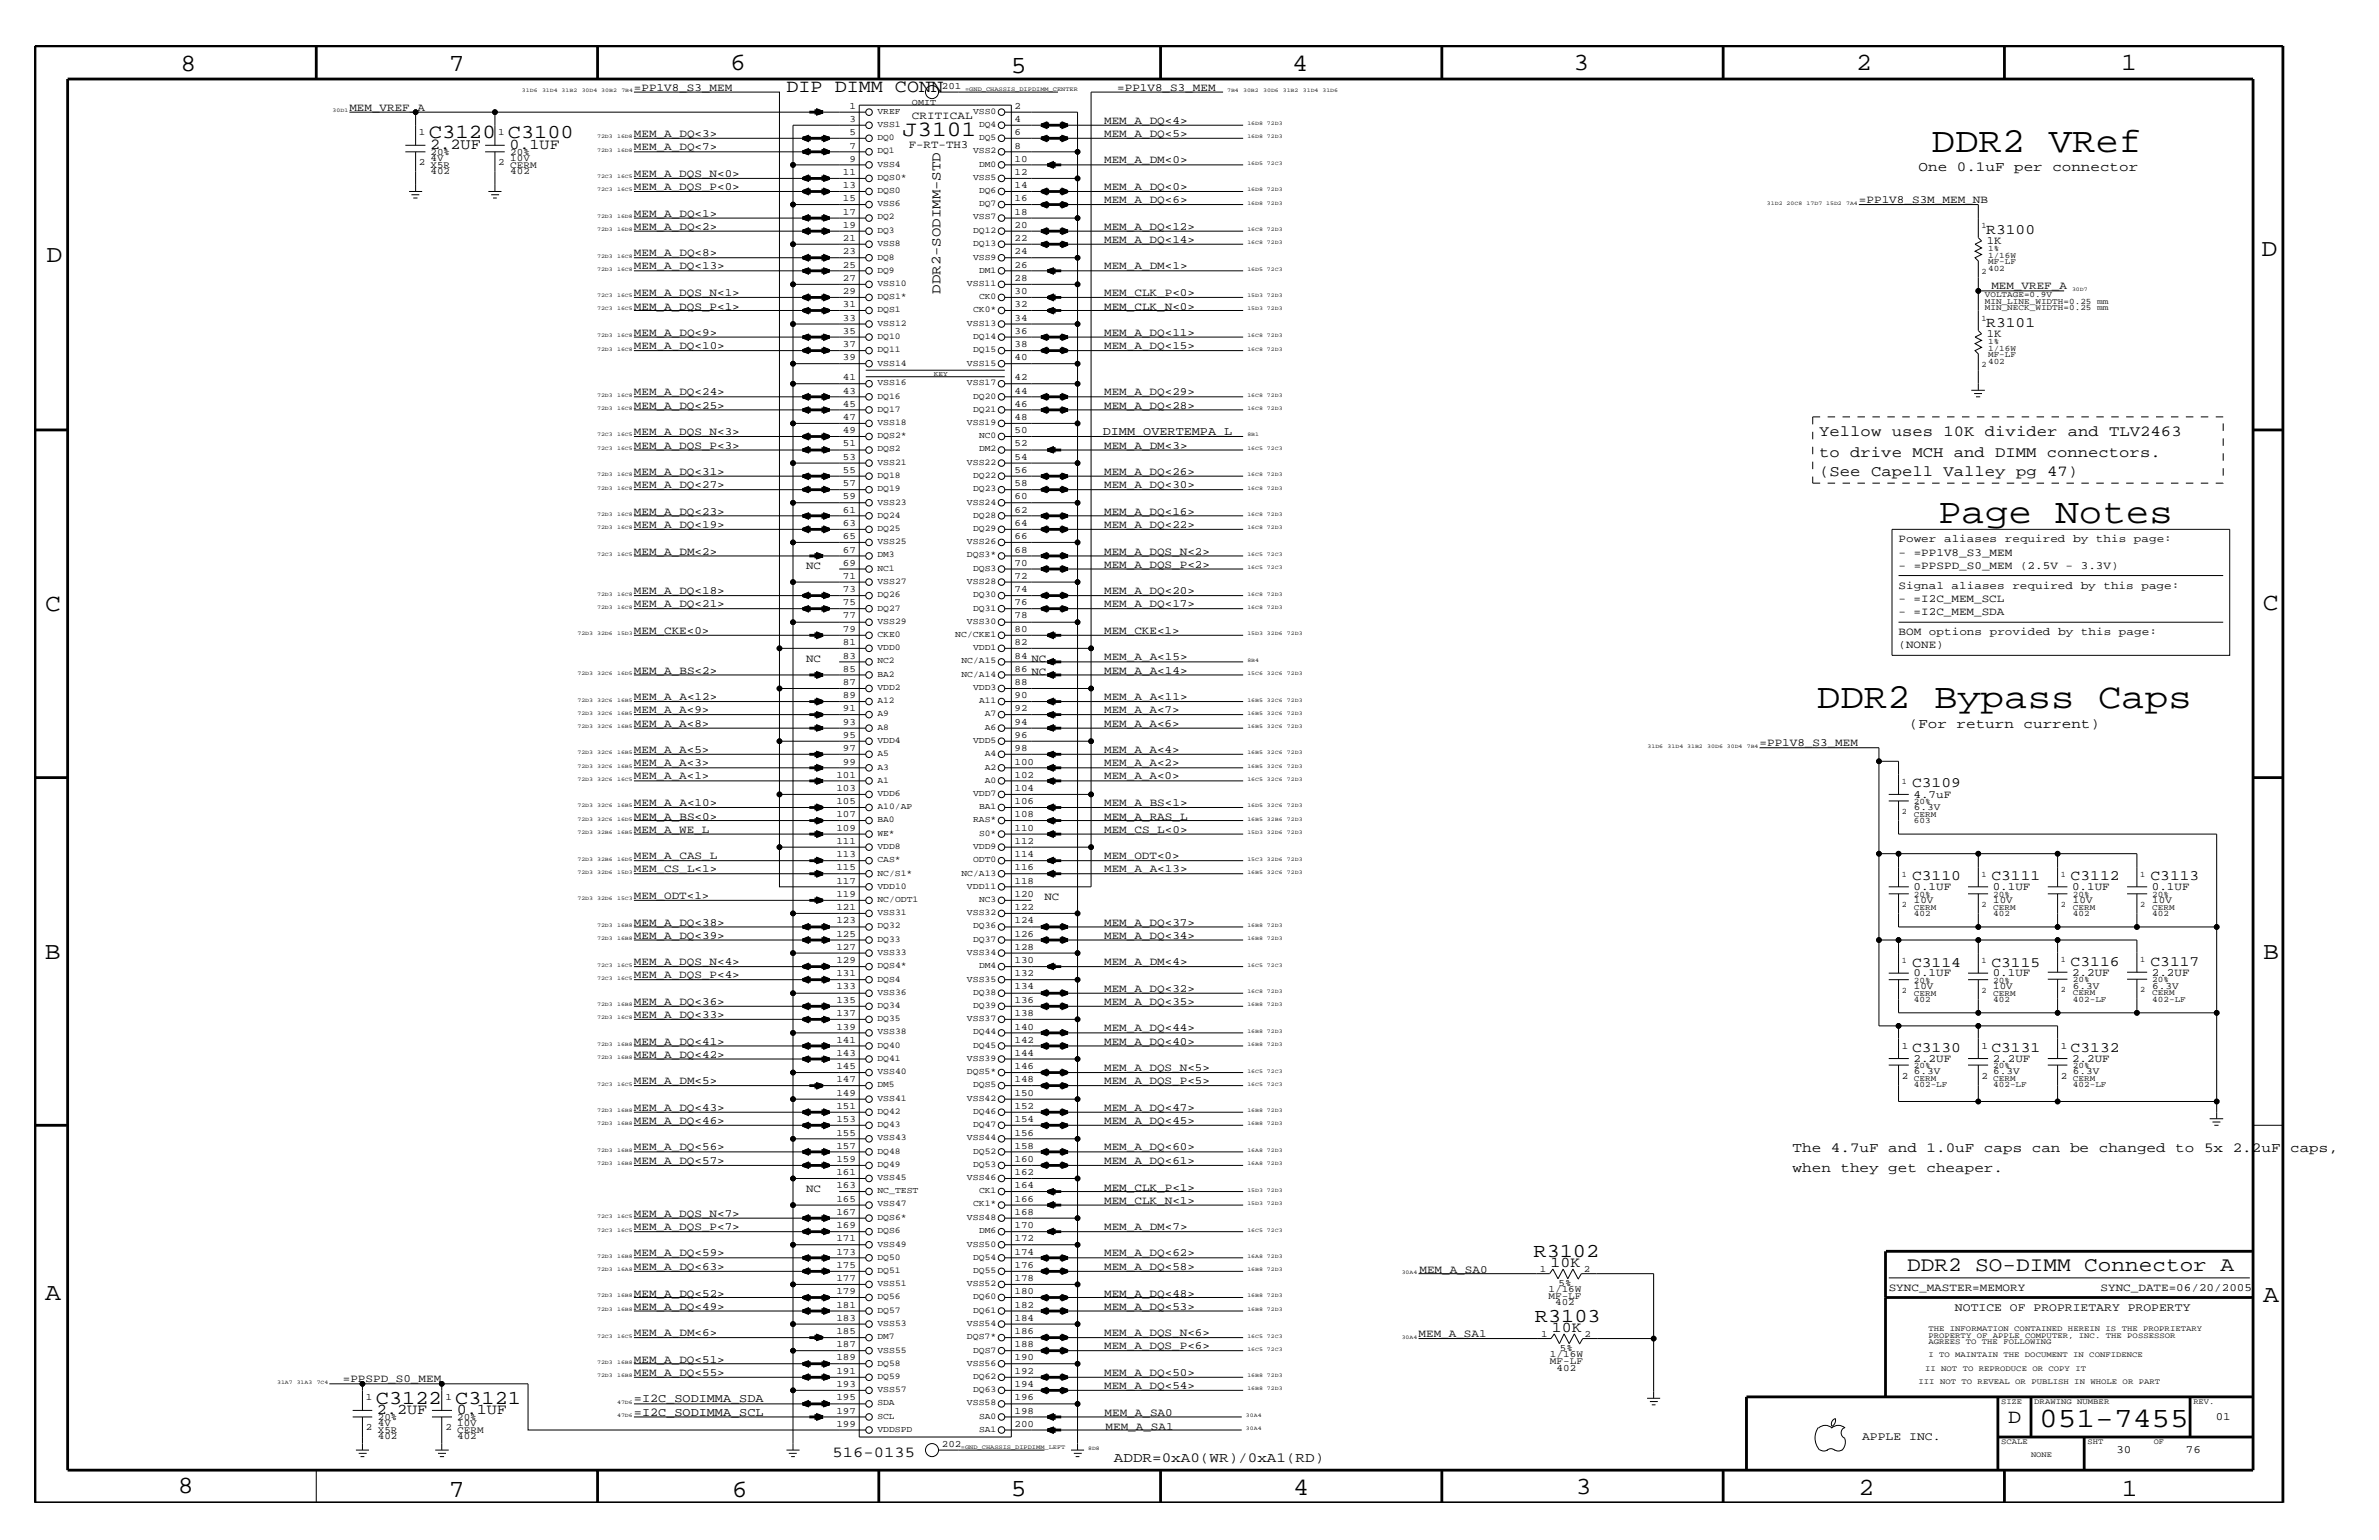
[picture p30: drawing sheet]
<svg xmlns="http://www.w3.org/2000/svg" width="432mm" height="279mm" viewBox="0 0 432 279" stroke-linecap="round" stroke-linejoin="round" font-family="sans-serif">
<defs><g id="words">
<g font-size="6.4">
<text x="350.6" y="27.5">DDR2 VRef</text>
<text x="351.8" y="94.9">Page Notes</text>
<text x="329.8" y="128.5">DDR2 Bypass Caps</text>
</g>
<text font-size="5.1" x="370.1" y="258.9">051-7455</text>
<g font-size="4.5">
<text x="32.8" y="12.9">8</text>
<text x="81.4" y="12.9">7</text>
<text x="132.5" y="12.7">6</text>
<text x="183.5" y="13.2">5</text>
<text x="234.5" y="12.9">4</text>
<text x="285.6" y="12.7">3</text>
<text x="336.9" y="12.6">2</text>
<text x="385" y="12.6">1</text>
<text x="8.5" y="47.6">D</text>
<text x="410.5" y="46.5">D</text>
<text x="8.2" y="110.9">C</text>
<text x="410.7" y="110.7">C</text>
<text x="410.8" y="173.9">B</text>
<text x="8.1" y="174">B</text>
<text x="8.2" y="235.9">A</text>
<text x="410.8" y="236.2">A</text>
<text x="32.3" y="270.8">8</text>
<text x="81.5" y="271.6">7</text>
<text x="132.8" y="271.6">6</text>
<text x="183.5" y="271.4">5</text>
<text x="234.7" y="271.2">4</text>
<text x="286" y="271.1">3</text>
<text x="337.3" y="271.2">2</text>
<text x="385.2" y="271.5">1</text>
</g>
<text font-size="4" x="163.8" y="24.7">J3101</text>
<text font-size="3.7" x="346.2" y="230.7">DDR2 SO-DIMM Connector A</text>
<g font-size="3.6">
<text x="77.8" y="25.1">C3120</text>
<text x="92.2" y="25.1">C3100</text>
<text x="278.3" y="228.1">R3102</text>
<text x="278.6" y="239.9">R3103</text>
<text x="68.2" y="254.7">C3122</text>
<text x="82.6" y="254.7">C3121</text>
<text x="364.5" y="258.3">D</text>
</g>
<text font-size="3.3" x="142.7" y="16.7">DIP DIMM CONN</text>
<g font-size="2.8">
<text x="78.1" y="27">2.2UF</text>
<text x="330.2" y="79.2">Yellow uses 10K divider and TLV2463</text>
<text x="330.2" y="82.8">to drive MCH and DIMM connectors.</text>
<text x="330.2" y="86.4">(See Capell Valley pg 47)</text>
<text x="151.1" y="264.3">516-0135</text>
</g>
<g font-size="2.7">
<text x="92.5" y="27">0.1UF</text>
<text x="281.4" y="229.8">10K</text>
<text x="281.7" y="241.6">10K</text>
<text x="68.4" y="256.5">2.2UF</text>
<text x="82.9" y="256.5">0.1UF</text>
</g>
<g font-size="2.6">
<text x="360.5" y="42.4">R3100</text>
<text x="360.5" y="59.3">R3101</text>
<text x="347" y="142.9">C3109</text>
<text x="347" y="159.7">C3110</text>
<text x="361.4" y="159.7">C3111</text>
<text x="375.8" y="159.7">C3112</text>
<text x="390.3" y="159.7">C3113</text>
<text x="347" y="175.4">C3114</text>
<text x="361.4" y="175.4">C3115</text>
<text x="375.8" y="175.2">C3116</text>
<text x="390.3" y="175.2">C3117</text>
<text x="347" y="190.9">C3130</text>
<text x="361.4" y="190.9">C3131</text>
<text x="375.8" y="190.9">C3132</text>
</g>
<g font-size="2.5">
<text x="348.2" y="31.1">One 0.1uF per connector</text>
<text x="170.7" y="53.3" transform="rotate(-90 170.7 53.3)">DDR2-SODIMM-STD</text>
<text x="346.5" y="132.1">(For return current)</text>
<text x="325.4" y="209">The 4.7uF and 1.0uF caps can be changed to 5x 2.2uF caps,</text>
<text x="325.4" y="212.6">when they get cheaper.</text>
<text x="202.2" y="265.2">ADDR=0xA0(WR)/0xA1(RD)</text>
</g>
<g font-size="2.2">
<text x="200.2" y="78.9">DIMM_OVERTEMPA_L</text>
<text x="115.1" y="254.5">=I2C_SODIMMA_SDA</text>
<text x="115.1" y="256.8">=I2C_SODIMMA_SCL</text>
</g>
<g font-size="2.1">
<text x="354.8" y="237.9">NOTICE OF PROPRIETARY PROPERTY</text>
<text x="338" y="261.3">APPLE INC.</text>
</g>
<g font-size="2">
<text x="115.1" y="16.5">=PP1V8_S3_MEM</text>
<text x="202.8" y="16.5">=PP1V8_S3_MEM</text>
<text x="63.4" y="20.1">MEM_VREF_A</text>
<text x="165.5" y="21.5">CRITICAL</text>
<text x="200.4" y="22.5">MEM_A_DQ&lt;4&gt;</text>
<text x="115.1" y="24.9">MEM_A_DQ&lt;3&gt;</text>
<text x="115.1" y="27.3">MEM_A_DQ&lt;7&gt;</text>
<text x="164.9" y="26.8">F-RT-TH3</text>
<text x="200.4" y="29.7">MEM_A_DM&lt;0&gt;</text>
<text x="200.4" y="24.9">MEM_A_DQ&lt;5&gt;</text>
<text x="115.1" y="34.5">MEM_A_DQS_P&lt;0&gt;</text>
<text x="115.1" y="32.1">MEM_A_DQS_N&lt;0&gt;</text>
<text x="200.4" y="34.5">MEM_A_DQ&lt;0&gt;</text>
<text x="115.1" y="41.7">MEM_A_DQ&lt;2&gt;</text>
<text x="115.1" y="39.3">MEM_A_DQ&lt;1&gt;</text>
<text x="200.4" y="41.7">MEM_A_DQ&lt;12&gt;</text>
<text x="200.4" y="36.9">MEM_A_DQ&lt;6&gt;</text>
<text x="337.4" y="36.9">=PP1V8_S3M_MEM_NB</text>
<text x="115.1" y="46.5">MEM_A_DQ&lt;8&gt;</text>
<text x="200.4" y="44.1">MEM_A_DQ&lt;14&gt;</text>
<text x="360.6" y="44.2">1K</text>
<text x="115.1" y="48.9">MEM_A_DQ&lt;13&gt;</text>
<text x="115.1" y="53.7">MEM_A_DQS_N&lt;1&gt;</text>
<text x="200.4" y="48.9">MEM_A_DM&lt;1&gt;</text>
<text x="200.4" y="53.7">MEM_CLK_P&lt;0&gt;</text>
<text x="361.4" y="52.5">MEM_VREF_A</text>
<text x="115.1" y="56.2">MEM_A_DQS_P&lt;1&gt;</text>
<text x="200.4" y="56.2">MEM_CLK_N&lt;0&gt;</text>
<text x="115.1" y="60.9">MEM_A_DQ&lt;9&gt;</text>
<text x="115.1" y="63.4">MEM_A_DQ&lt;10&gt;</text>
<text x="200.4" y="60.9">MEM_A_DQ&lt;11&gt;</text>
<text x="200.4" y="63.4">MEM_A_DQ&lt;15&gt;</text>
<text x="360.6" y="61.1">1K</text>
<text x="115.1" y="71.7">MEM_A_DQ&lt;24&gt;</text>
<text x="200.4" y="71.7">MEM_A_DQ&lt;29&gt;</text>
<text x="115.1" y="74.2">MEM_A_DQ&lt;25&gt;</text>
<text x="200.4" y="74.2">MEM_A_DQ&lt;28&gt;</text>
<text x="115.1" y="81.4">MEM_A_DQS_P&lt;3&gt;</text>
<text x="115.1" y="78.9">MEM_A_DQS_N&lt;3&gt;</text>
<text x="200.4" y="81.4">MEM_A_DM&lt;3&gt;</text>
<text x="115.1" y="86.1">MEM_A_DQ&lt;31&gt;</text>
<text x="115.1" y="88.6">MEM_A_DQ&lt;27&gt;</text>
<text x="200.4" y="86.1">MEM_A_DQ&lt;26&gt;</text>
<text x="200.4" y="88.6">MEM_A_DQ&lt;30&gt;</text>
<text x="115.1" y="95.8">MEM_A_DQ&lt;19&gt;</text>
<text x="115.1" y="93.4">MEM_A_DQ&lt;23&gt;</text>
<text x="200.4" y="95.8">MEM_A_DQ&lt;22&gt;</text>
<text x="200.4" y="93.4">MEM_A_DQ&lt;16&gt;</text>
<text x="115.1" y="100.6">MEM_A_DM&lt;2&gt;</text>
<text x="200.4" y="100.6">MEM_A_DQS_N&lt;2&gt;</text>
<text x="344.6" y="100.9">- =PP1V8_S3_MEM</text>
<text x="344.6" y="98.4">Power aliases required by this page:</text>
<text x="115.1" y="107.8">MEM_A_DQ&lt;18&gt;</text>
<text x="146.3" y="103.2">NC</text>
<text x="200.4" y="103">MEM_A_DQS_P&lt;2&gt;</text>
<text x="200.4" y="107.8">MEM_A_DQ&lt;20&gt;</text>
<text x="344.6" y="103.2">- =PPSPD_S0_MEM (2.5V - 3.3V)</text>
<text x="344.6" y="106.9">Signal aliases required by this page:</text>
<text x="115.1" y="110.2">MEM_A_DQ&lt;21&gt;</text>
<text x="200.4" y="110.2">MEM_A_DQ&lt;17&gt;</text>
<text x="344.6" y="111.6">- =I2C_MEM_SDA</text>
<text x="344.6" y="109.2">- =I2C_MEM_SCL</text>
<text x="115.1" y="115">MEM_CKE&lt;0&gt;</text>
<text x="200.4" y="119.8">MEM_A_A&lt;15&gt;</text>
<text x="200.4" y="115">MEM_CKE&lt;1&gt;</text>
<text x="344.6" y="117.6">(NONE)</text>
<text x="344.6" y="115.3">BOM options provided by this page:</text>
<text x="115.1" y="122.2">MEM_A_BS&lt;2&gt;</text>
<text x="146.3" y="120.1">NC</text>
<text x="187.2" y="120.1">NC</text>
<text x="187.2" y="122.5">NC</text>
<text x="200.4" y="122.2">MEM_A_A&lt;14&gt;</text>
<text x="115.1" y="131.9">MEM_A_A&lt;8&gt;</text>
<text x="115.1" y="129.4">MEM_A_A&lt;9&gt;</text>
<text x="115.1" y="127">MEM_A_A&lt;12&gt;</text>
<text x="200.4" y="131.9">MEM_A_A&lt;6&gt;</text>
<text x="200.4" y="129.4">MEM_A_A&lt;7&gt;</text>
<text x="200.4" y="127">MEM_A_A&lt;11&gt;</text>
<text x="115.1" y="136.7">MEM_A_A&lt;5&gt;</text>
<text x="200.4" y="136.7">MEM_A_A&lt;4&gt;</text>
<text x="319.4" y="135.4">=PP1V8_S3_MEM</text>
<text x="115.1" y="141.4">MEM_A_A&lt;1&gt;</text>
<text x="115.1" y="139.1">MEM_A_A&lt;3&gt;</text>
<text x="200.4" y="141.4">MEM_A_A&lt;0&gt;</text>
<text x="200.4" y="139.1">MEM_A_A&lt;2&gt;</text>
<text x="115.1" y="148.7">MEM_A_BS&lt;0&gt;</text>
<text x="115.1" y="146.2">MEM_A_A&lt;10&gt;</text>
<text x="200.4" y="148.7">MEM_A_RAS_L</text>
<text x="200.4" y="146.2">MEM_A_BS&lt;1&gt;</text>
<text x="347.3" y="144.7">4.7uF</text>
<text x="115.1" y="155.9">MEM_A_CAS_L</text>
<text x="115.1" y="151.1">MEM_A_WE_L</text>
<text x="200.4" y="151.1">MEM_CS_L&lt;0&gt;</text>
<text x="200.4" y="155.9">MEM_ODT&lt;0&gt;</text>
<text x="115.1" y="158.3">MEM_CS_L&lt;1&gt;</text>
<text x="200.4" y="158.3">MEM_A_A&lt;13&gt;</text>
<text x="347.3" y="161.5">0.1UF</text>
<text x="361.7" y="161.5">0.1UF</text>
<text x="376.1" y="161.5">0.1UF</text>
<text x="390.6" y="161.5">0.1UF</text>
<text x="115.1" y="163.1">MEM_ODT&lt;1&gt;</text>
<text x="115.1" y="167.9">MEM_A_DQ&lt;38&gt;</text>
<text x="189.6" y="163.4">NC</text>
<text x="200.4" y="167.9">MEM_A_DQ&lt;37&gt;</text>
<text x="115.1" y="170.3">MEM_A_DQ&lt;39&gt;</text>
<text x="200.4" y="170.3">MEM_A_DQ&lt;34&gt;</text>
<text x="115.1" y="177.5">MEM_A_DQS_P&lt;4&gt;</text>
<text x="115.1" y="175.1">MEM_A_DQS_N&lt;4&gt;</text>
<text x="200.4" y="179.9">MEM_A_DQ&lt;32&gt;</text>
<text x="200.4" y="175.1">MEM_A_DM&lt;4&gt;</text>
<text x="347.3" y="177.2">0.1UF</text>
<text x="361.7" y="177.2">0.1UF</text>
<text x="376.1" y="177.1">2.2UF</text>
<text x="390.6" y="177.1">2.2UF</text>
<text x="115.1" y="182.3">MEM_A_DQ&lt;36&gt;</text>
<text x="115.1" y="184.7">MEM_A_DQ&lt;33&gt;</text>
<text x="200.4" y="182.3">MEM_A_DQ&lt;35&gt;</text>
<text x="115.1" y="192">MEM_A_DQ&lt;42&gt;</text>
<text x="115.1" y="189.5">MEM_A_DQ&lt;41&gt;</text>
<text x="200.4" y="189.5">MEM_A_DQ&lt;40&gt;</text>
<text x="200.4" y="187.1">MEM_A_DQ&lt;44&gt;</text>
<text x="115.1" y="196.7">MEM_A_DM&lt;5&gt;</text>
<text x="200.4" y="196.7">MEM_A_DQS_P&lt;5&gt;</text>
<text x="200.4" y="194.3">MEM_A_DQS_N&lt;5&gt;</text>
<text x="347.3" y="192.6">2.2UF</text>
<text x="361.7" y="192.6">2.2UF</text>
<text x="376.1" y="192.6">2.2UF</text>
<text x="115.1" y="201.5">MEM_A_DQ&lt;43&gt;</text>
<text x="115.1" y="204">MEM_A_DQ&lt;46&gt;</text>
<text x="200.4" y="201.5">MEM_A_DQ&lt;47&gt;</text>
<text x="200.4" y="204">MEM_A_DQ&lt;45&gt;</text>
<text x="115.1" y="208.7">MEM_A_DQ&lt;56&gt;</text>
<text x="200.4" y="208.7">MEM_A_DQ&lt;60&gt;</text>
<text x="115.1" y="211.2">MEM_A_DQ&lt;57&gt;</text>
<text x="200.4" y="211.2">MEM_A_DQ&lt;61&gt;</text>
<text x="115.1" y="220.8">MEM_A_DQS_N&lt;7&gt;</text>
<text x="146.3" y="216.2">NC</text>
<text x="200.4" y="218.4">MEM_CLK_N&lt;1&gt;</text>
<text x="200.4" y="216">MEM_CLK_P&lt;1&gt;</text>
<text x="115.1" y="228">MEM_A_DQ&lt;59&gt;</text>
<text x="115.1" y="223.2">MEM_A_DQS_P&lt;7&gt;</text>
<text x="200.4" y="228">MEM_A_DQ&lt;62&gt;</text>
<text x="200.4" y="223.2">MEM_A_DM&lt;7&gt;</text>
<text x="115.1" y="230.4">MEM_A_DQ&lt;63&gt;</text>
<text x="200.4" y="230.4">MEM_A_DQ&lt;58&gt;</text>
<text x="257.6" y="231">MEM_A_SA0</text>
<text x="115.1" y="237.6">MEM_A_DQ&lt;49&gt;</text>
<text x="115.1" y="235.2">MEM_A_DQ&lt;52&gt;</text>
<text x="200.4" y="235.2">MEM_A_DQ&lt;48&gt;</text>
<text x="200.4" y="237.6">MEM_A_DQ&lt;53&gt;</text>
<text x="342.8" y="234.2">SYNC_MASTER=MEMORY</text>
<text x="381.3" y="234.2">SYNC_DATE=06/20/2005</text>
<text x="115.1" y="242.4">MEM_A_DM&lt;6&gt;</text>
<text x="200.4" y="242.4">MEM_A_DQS_N&lt;6&gt;</text>
<text x="200.4" y="244.8">MEM_A_DQS_P&lt;6&gt;</text>
<text x="257.5" y="242.5">MEM_A_SA1</text>
<text x="62.2" y="250.8">=PPSPD_S0_MEM</text>
<text x="115.1" y="249.6">MEM_A_DQ&lt;55&gt;</text>
<text x="115.1" y="247.3">MEM_A_DQ&lt;51&gt;</text>
<text x="200.4" y="249.6">MEM_A_DQ&lt;50&gt;</text>
<text x="200.4" y="252">MEM_A_DQ&lt;54&gt;</text>
<text x="200.5" y="256.8">MEM_A_SA0</text>
<text x="402.2" y="257.7">01</text>
<text x="200.7" y="259.4">MEM_A_SA1</text>
<text x="384.1" y="263.7">30</text>
<text x="396.7" y="263.7">76</text>
</g>
<g font-size="1.8">
<text x="170.9" y="16.1">201</text>
<text x="154.2" y="19.8">1</text>
<text x="154.2" y="22.1">3</text>
<text x="184.1" y="22.1">4</text>
<text x="184.2" y="19.8">2</text>
<text x="76" y="24.5">1</text>
<text x="76" y="29.9">2</text>
<text x="78.1" y="29.2">4V</text>
<text x="78.1" y="28.1">20%</text>
<text x="90.4" y="24.5">1</text>
<text x="90.4" y="29.9">2</text>
<text x="92.6" y="28.1">20%</text>
<text x="92.6" y="29.2">10V</text>
<text x="154.2" y="24.5">5</text>
<text x="154.2" y="27">7</text>
<text x="154.2" y="29.3">9</text>
<text x="184.1" y="24.5">6</text>
<text x="184.2" y="27">8</text>
<text x="184.2" y="29.3">10</text>
<text x="78.1" y="31.6">402</text>
<text x="78.1" y="30.4">X5R</text>
<text x="92.6" y="30.4">CERM</text>
<text x="92.6" y="31.6">402</text>
<text x="153" y="34.1">13</text>
<text x="153" y="31.7">11</text>
<text x="184.1" y="34.1">14</text>
<text x="184.1" y="31.7">12</text>
<text x="153" y="39">17</text>
<text x="153" y="41.3">19</text>
<text x="153" y="36.5">15</text>
<text x="184.1" y="36.5">16</text>
<text x="184.2" y="41.3">20</text>
<text x="184.2" y="39">18</text>
<text x="153" y="46.2">23</text>
<text x="153" y="43.7">21</text>
<text x="184.2" y="43.7">22</text>
<text x="184.2" y="46.2">24</text>
<text x="153" y="48.5">25</text>
<text x="153" y="53.4">29</text>
<text x="153" y="51">27</text>
<text x="184.1" y="53.4">30</text>
<text x="184.2" y="48.5">26</text>
<text x="184.2" y="51">28</text>
<text x="153" y="55.7">31</text>
<text x="153" y="58.2">33</text>
<text x="184.1" y="55.7">32</text>
<text x="184.2" y="58.2">34</text>
<text x="153" y="60.6">35</text>
<text x="153" y="63">37</text>
<text x="153" y="65.4">39</text>
<text x="184.2" y="60.6">36</text>
<text x="184.2" y="63">38</text>
<text x="184.2" y="65.4">40</text>
<text x="153" y="71.4">43</text>
<text x="153" y="68.9">41</text>
<text x="184.2" y="71.4">44</text>
<text x="184.2" y="68.9">42</text>
<text x="153" y="73.8">45</text>
<text x="153" y="76.2">47</text>
<text x="184.2" y="73.8">46</text>
<text x="184.2" y="76.2">48</text>
<text x="153" y="81">51</text>
<text x="153" y="78.6">49</text>
<text x="153" y="83.4">53</text>
<text x="184.1" y="78.6">50</text>
<text x="184.2" y="81">52</text>
<text x="184.2" y="83.4">54</text>
<text x="153" y="85.8">55</text>
<text x="153" y="88.3">57</text>
<text x="184.2" y="85.8">56</text>
<text x="184.2" y="88.3">58</text>
<text x="153" y="93">61</text>
<text x="153" y="95.4">63</text>
<text x="153" y="90.6">59</text>
<text x="184.2" y="93">62</text>
<text x="184.2" y="95.4">64</text>
<text x="184.2" y="90.6">60</text>
<text x="153" y="97.8">65</text>
<text x="153" y="100.3">67</text>
<text x="184.1" y="100.3">68</text>
<text x="184.2" y="97.8">66</text>
<text x="153" y="102.6">69</text>
<text x="153" y="107.5">73</text>
<text x="153" y="105">71</text>
<text x="184.1" y="102.6">70</text>
<text x="184.2" y="107.5">74</text>
<text x="184.2" y="105">72</text>
<text x="153" y="109.8">75</text>
<text x="153" y="112.2">77</text>
<text x="184.2" y="109.8">76</text>
<text x="184.2" y="112.2">78</text>
<text x="153" y="119.5">83</text>
<text x="153" y="114.7">79</text>
<text x="153" y="117">81</text>
<text x="184.1" y="119.5">84</text>
<text x="184.1" y="114.7">80</text>
<text x="184.2" y="117">82</text>
<text x="153" y="121.9">85</text>
<text x="153" y="124.2">87</text>
<text x="184.1" y="121.9">86</text>
<text x="184.2" y="124.2">88</text>
<text x="153" y="126.7">89</text>
<text x="153" y="131.5">93</text>
<text x="153" y="129.1">91</text>
<text x="184.1" y="126.7">90</text>
<text x="184.2" y="131.5">94</text>
<text x="184.2" y="129.1">92</text>
<text x="153" y="136.3">97</text>
<text x="153" y="133.9">95</text>
<text x="184.2" y="136.3">98</text>
<text x="184.2" y="133.9">96</text>
<text x="151.8" y="141.1">101</text>
<text x="151.8" y="143.5">103</text>
<text x="153" y="138.7">99</text>
<text x="184.1" y="141.1">102</text>
<text x="184.1" y="138.7">100</text>
<text x="184.2" y="143.5">104</text>
<text x="151.8" y="145.9">105</text>
<text x="151.8" y="148.3">107</text>
<text x="184.1" y="148.3">108</text>
<text x="184.2" y="145.9">106</text>
<text x="347.4" y="147">6.3V</text>
<text x="151.8" y="155.6">113</text>
<text x="151.8" y="153.1">111</text>
<text x="151.8" y="150.7">109</text>
<text x="184.1" y="155.6">114</text>
<text x="184.1" y="150.7">110</text>
<text x="184.2" y="153.1">112</text>
<text x="151.8" y="157.9">115</text>
<text x="151.8" y="160.3">117</text>
<text x="184.2" y="157.9">116</text>
<text x="184.2" y="160.3">118</text>
<text x="151.8" y="167.5">123</text>
<text x="151.8" y="162.8">119</text>
<text x="151.8" y="165.1">121</text>
<text x="184.1" y="162.8">120</text>
<text x="184.2" y="167.5">124</text>
<text x="184.2" y="165.1">122</text>
<text x="347.4" y="163.8">10V</text>
<text x="361.8" y="163.8">10V</text>
<text x="376.3" y="163.8">10V</text>
<text x="390.7" y="163.8">10V</text>
<text x="151.8" y="170">125</text>
<text x="151.8" y="172.3">127</text>
<text x="184.2" y="170">126</text>
<text x="184.2" y="172.3">128</text>
<text x="151.8" y="177.2">131</text>
<text x="151.8" y="174.8">129</text>
<text x="151.8" y="179.5">133</text>
<text x="184.1" y="174.8">130</text>
<text x="184.2" y="179.5">134</text>
<text x="184.2" y="177.2">132</text>
<text x="347.4" y="179.4">10V</text>
<text x="361.8" y="179.4">10V</text>
<text x="376.3" y="179.4">6.3V</text>
<text x="390.7" y="179.4">6.3V</text>
<text x="151.8" y="182">135</text>
<text x="151.8" y="184.3">137</text>
<text x="184.2" y="182">136</text>
<text x="184.2" y="184.3">138</text>
<text x="151.8" y="189.2">141</text>
<text x="151.8" y="191.5">143</text>
<text x="151.8" y="186.8">139</text>
<text x="184.2" y="186.8">140</text>
<text x="184.2" y="189.2">142</text>
<text x="184.2" y="191.5">144</text>
<text x="345.2" y="190.3">1</text>
<text x="359.7" y="190.3">1</text>
<text x="374.1" y="190.3">1</text>
<text x="151.8" y="196.4">147</text>
<text x="151.8" y="194">145</text>
<text x="184.2" y="196.4">148</text>
<text x="184.2" y="194">146</text>
<text x="345.2" y="195.7">2</text>
<text x="347.4" y="194.9">6.3V</text>
<text x="359.7" y="195.7">2</text>
<text x="361.8" y="194.9">6.3V</text>
<text x="374.1" y="195.7">2</text>
<text x="376.3" y="194.9">6.3V</text>
<text x="151.8" y="201.2">151</text>
<text x="151.8" y="203.6">153</text>
<text x="151.8" y="198.8">149</text>
<text x="184.2" y="201.2">152</text>
<text x="184.2" y="203.6">154</text>
<text x="184.2" y="198.8">150</text>
<text x="151.8" y="208.4">157</text>
<text x="151.8" y="206">155</text>
<text x="184.2" y="208.4">158</text>
<text x="184.2" y="206">156</text>
<text x="151.8" y="215.6">163</text>
<text x="151.8" y="210.8">159</text>
<text x="151.8" y="213.2">161</text>
<text x="184.1" y="215.6">164</text>
<text x="184.2" y="210.8">160</text>
<text x="184.2" y="213.2">162</text>
<text x="151.8" y="220.4">167</text>
<text x="151.8" y="218">165</text>
<text x="184.1" y="218">166</text>
<text x="184.2" y="220.4">168</text>
<text x="151.8" y="227.6">173</text>
<text x="151.8" y="222.8">169</text>
<text x="151.8" y="225.2">171</text>
<text x="184.1" y="222.8">170</text>
<text x="184.1" y="225.2">172</text>
<text x="184.2" y="227.6">174</text>
<text x="151.8" y="232.4">177</text>
<text x="151.8" y="230.1">175</text>
<text x="184.2" y="230.1">176</text>
<text x="184.2" y="232.4">178</text>
<text x="279.5" y="230.7">1</text>
<text x="282.9" y="233.3">5%</text>
<text x="287.4" y="230.7">2</text>
<text x="151.8" y="239.6">183</text>
<text x="151.8" y="234.8">179</text>
<text x="151.8" y="237.3">181</text>
<text x="184.1" y="234.8">180</text>
<text x="184.1" y="237.3">182</text>
<text x="184.2" y="239.6">184</text>
<text x="281.1" y="235.7">MF-LF</text>
<text x="281.1" y="234.5">1/16W</text>
<text x="282.3" y="236.8">402</text>
<text x="151.8" y="242.1">185</text>
<text x="151.8" y="244.5">187</text>
<text x="184.2" y="244.5">188</text>
<text x="184.2" y="242.1">186</text>
<text x="279.7" y="242.5">1</text>
<text x="283.1" y="245.1">5%</text>
<text x="287.6" y="242.5">2</text>
<text x="151.8" y="251.7">193</text>
<text x="151.8" y="246.8">189</text>
<text x="151.8" y="249.3">191</text>
<text x="184.1" y="249.3">192</text>
<text x="184.1" y="251.7">194</text>
<text x="184.1" y="246.8">190</text>
<text x="281.3" y="246.2">1/16W</text>
<text x="281.3" y="247.4">MF-LF</text>
<text x="282.5" y="248.7">402</text>
<text x="66.4" y="254">1</text>
<text x="68.6" y="257.7">20%</text>
<text x="80.9" y="254">1</text>
<text x="83" y="257.7">20%</text>
<text x="151.8" y="256.5">197</text>
<text x="151.8" y="254">195</text>
<text x="184.1" y="256.5">198</text>
<text x="184.1" y="254">196</text>
<text x="66.4" y="259.4">2</text>
<text x="68.6" y="258.8">4V</text>
<text x="68.6" y="261.1">402</text>
<text x="68.6" y="260">X5R</text>
<text x="80.9" y="259.4">2</text>
<text x="83" y="260">CERM</text>
<text x="83" y="258.8">10V</text>
<text x="83" y="261.1">402</text>
<text x="151.8" y="258.9">199</text>
<text x="170.9" y="262.5">202</text>
<text x="184.1" y="258.9">200</text>
</g>
<g font-size="1.6">
<text x="159.3" y="23.1">VSS1</text>
<text x="159.3" y="20.6">VREF</text>
<text x="165.5" y="19.1">OMIT</text>
<text x="176.6" y="20.6">VSS0</text>
<text x="177.7" y="23.1">DQ4</text>
<text x="159.3" y="25.4">DQ0</text>
<text x="159.3" y="27.8">DQ1</text>
<text x="176.6" y="27.8">VSS2</text>
<text x="177.7" y="25.4">DQ5</text>
<text x="159.3" y="35.1">DQS0</text>
<text x="159.3" y="32.6">DQS0*</text>
<text x="159.3" y="30.3">VSS4</text>
<text x="176.6" y="32.6">VSS5</text>
<text x="177.7" y="30.3">DM0</text>
<text x="177.7" y="35.1">DQ6</text>
<text x="159.3" y="39.8">DQ2</text>
<text x="159.3" y="37.5">VSS6</text>
<text x="176.6" y="39.8">VSS7</text>
<text x="177.7" y="37.5">DQ7</text>
<text x="159.3" y="47.1">DQ8</text>
<text x="159.3" y="44.6">VSS8</text>
<text x="159.3" y="42.3">DQ3</text>
<text x="176.6" y="44.6">DQ13</text>
<text x="176.6" y="42.3">DQ12</text>
<text x="176.6" y="47.1">VSS9</text>
<text x="159.3" y="51.8">VSS10</text>
<text x="159.3" y="49.5">DQ9</text>
<text x="175.5" y="51.8">VSS11</text>
<text x="177.7" y="49.5">DM1</text>
<text x="159.3" y="59.1">VSS12</text>
<text x="159.3" y="56.7">DQS1</text>
<text x="159.3" y="54.3">DQS1*</text>
<text x="175.5" y="59.1">VSS13</text>
<text x="176.6" y="56.7">CK0*</text>
<text x="177.7" y="54.3">CK0</text>
<text x="159.3" y="63.9">DQ11</text>
<text x="159.3" y="61.5">DQ10</text>
<text x="176.6" y="63.9">DQ15</text>
<text x="176.6" y="61.5">DQ14</text>
<text x="159.3" y="69.9">VSS16</text>
<text x="159.3" y="66.3">VSS14</text>
<text x="175.5" y="69.9">VSS17</text>
<text x="175.5" y="66.3">VSS15</text>
<text x="159.3" y="77.1">VSS18</text>
<text x="159.3" y="74.7">DQ17</text>
<text x="159.3" y="72.3">DQ16</text>
<text x="175.5" y="77.1">VSS19</text>
<text x="176.6" y="74.7">DQ21</text>
<text x="176.6" y="72.3">DQ20</text>
<text x="159.3" y="81.9">DQS2</text>
<text x="159.3" y="79.5">DQS2*</text>
<text x="177.7" y="81.9">DM2</text>
<text x="177.7" y="79.5">NC0</text>
<text x="159.3" y="89.1">DQ19</text>
<text x="159.3" y="86.7">DQ18</text>
<text x="159.3" y="84.4">VSS21</text>
<text x="175.5" y="84.4">VSS22</text>
<text x="176.6" y="89.1">DQ23</text>
<text x="176.6" y="86.7">DQ22</text>
<text x="159.3" y="93.9">DQ24</text>
<text x="159.3" y="91.6">VSS23</text>
<text x="175.5" y="91.6">VSS24</text>
<text x="176.6" y="93.9">DQ28</text>
<text x="159.3" y="101.1">DM3</text>
<text x="159.3" y="98.7">VSS25</text>
<text x="159.3" y="96.4">DQ25</text>
<text x="175.5" y="101.1">DQS3*</text>
<text x="175.5" y="98.7">VSS26</text>
<text x="176.6" y="96.4">DQ29</text>
<text x="159.3" y="105.9">VSS27</text>
<text x="159.3" y="103.6">NC1</text>
<text x="175.5" y="105.9">VSS28</text>
<text x="176.6" y="103.6">DQS3</text>
<text x="159.3" y="113.1">VSS29</text>
<text x="159.3" y="110.8">DQ27</text>
<text x="159.3" y="108.4">DQ26</text>
<text x="175.5" y="113.1">VSS30</text>
<text x="176.6" y="110.8">DQ31</text>
<text x="176.6" y="108.4">DQ30</text>
<text x="159.3" y="118">VDD0</text>
<text x="159.3" y="115.6">CKE0</text>
<text x="173.4" y="115.6">NC/CKE1</text>
<text x="176.6" y="118">VDD1</text>
<text x="159.3" y="125.2">VDD2</text>
<text x="159.3" y="122.8">BA2</text>
<text x="159.3" y="120.3">NC2</text>
<text x="174.5" y="122.8">NC/A14</text>
<text x="174.5" y="120.3">NC/A15</text>
<text x="176.6" y="125.2">VDD3</text>
<text x="159.3" y="130">A9</text>
<text x="159.3" y="127.6">A12</text>
<text x="177.7" y="127.6">A11</text>
<text x="178.7" y="130">A7</text>
<text x="159.3" y="137.2">A5</text>
<text x="159.3" y="134.8">VDD4</text>
<text x="159.3" y="132.4">A8</text>
<text x="176.6" y="134.8">VDD5</text>
<text x="178.7" y="137.2">A4</text>
<text x="178.7" y="132.4">A6</text>
<text x="159.3" y="142">A1</text>
<text x="159.3" y="139.6">A3</text>
<text x="178.7" y="142">A0</text>
<text x="178.7" y="139.6">A2</text>
<text x="159.3" y="149.2">BA0</text>
<text x="159.3" y="146.8">A10/AP</text>
<text x="159.3" y="144.4">VDD6</text>
<text x="176.6" y="149.2">RAS*</text>
<text x="176.6" y="144.4">VDD7</text>
<text x="177.7" y="146.8">BA1</text>
<text x="159.3" y="154">VDD8</text>
<text x="159.3" y="151.7">WE*</text>
<text x="176.6" y="154">VDD9</text>
<text x="177.7" y="151.7">S0*</text>
<text x="159.3" y="161.2">VDD10</text>
<text x="159.3" y="158.9">NC/S1*</text>
<text x="159.3" y="156.4">CAS*</text>
<text x="174.5" y="158.9">NC/A13</text>
<text x="175.5" y="161.2">VDD11</text>
<text x="176.6" y="156.4">ODT0</text>
<text x="159.3" y="166.1">VSS31</text>
<text x="159.3" y="163.6">NC/ODT1</text>
<text x="175.5" y="166.1">VSS32</text>
<text x="177.7" y="163.6">NC3</text>
<text x="159.3" y="173.3">VSS33</text>
<text x="159.3" y="170.9">DQ33</text>
<text x="159.3" y="168.4">DQ32</text>
<text x="175.5" y="173.3">VSS34</text>
<text x="176.6" y="170.9">DQ37</text>
<text x="176.6" y="168.4">DQ36</text>
<text x="159.3" y="178.1">DQS4</text>
<text x="159.3" y="175.6">DQS4*</text>
<text x="175.5" y="178.1">VSS35</text>
<text x="177.7" y="175.6">DM4</text>
<text x="159.3" y="185.3">DQ35</text>
<text x="159.3" y="180.5">VSS36</text>
<text x="159.3" y="182.9">DQ34</text>
<text x="175.5" y="185.3">VSS37</text>
<text x="176.6" y="182.9">DQ39</text>
<text x="176.6" y="180.5">DQ38</text>
<text x="159.3" y="187.6">VSS38</text>
<text x="159.3" y="190.1">DQ40</text>
<text x="176.6" y="190.1">DQ45</text>
<text x="176.6" y="187.6">DQ44</text>
<text x="159.3" y="197.3">DM5</text>
<text x="159.3" y="194.9">VSS40</text>
<text x="159.3" y="192.5">DQ41</text>
<text x="175.5" y="194.9">DQS5*</text>
<text x="175.5" y="192.5">VSS39</text>
<text x="176.6" y="197.3">DQS5</text>
<text x="159.3" y="199.7">VSS41</text>
<text x="159.3" y="202.1">DQ42</text>
<text x="175.5" y="199.7">VSS42</text>
<text x="176.6" y="202.1">DQ46</text>
<text x="159.3" y="209.3">DQ48</text>
<text x="159.3" y="206.9">VSS43</text>
<text x="159.3" y="204.5">DQ43</text>
<text x="175.5" y="206.9">VSS44</text>
<text x="176.6" y="209.3">DQ52</text>
<text x="176.6" y="204.5">DQ47</text>
<text x="159.3" y="214.2">VSS45</text>
<text x="159.3" y="211.7">DQ49</text>
<text x="175.5" y="214.2">VSS46</text>
<text x="176.6" y="211.7">DQ53</text>
<text x="159.3" y="221.3">DQS6*</text>
<text x="159.3" y="218.9">VSS47</text>
<text x="159.3" y="216.5">NC_TEST</text>
<text x="175.5" y="221.3">VSS48</text>
<text x="176.6" y="218.9">CK1*</text>
<text x="177.7" y="216.5">CK1</text>
<text x="159.3" y="226.2">VSS49</text>
<text x="159.3" y="223.7">DQS6</text>
<text x="175.5" y="226.2">VSS50</text>
<text x="177.7" y="223.7">DM6</text>
<text x="159.3" y="233.4">VSS51</text>
<text x="159.3" y="228.5">DQ50</text>
<text x="159.3" y="230.9">DQ51</text>
<text x="175.5" y="233.4">VSS52</text>
<text x="176.6" y="228.5">DQ54</text>
<text x="176.6" y="230.9">DQ55</text>
<text x="159.3" y="235.7">DQ56</text>
<text x="159.3" y="238.2">DQ57</text>
<text x="176.6" y="235.7">DQ60</text>
<text x="176.6" y="238.2">DQ61</text>
<text x="159.3" y="245.4">VSS55</text>
<text x="159.3" y="242.9">DM7</text>
<text x="159.3" y="240.6">VSS53</text>
<text x="175.5" y="242.9">DQS7*</text>
<text x="175.5" y="240.6">VSS54</text>
<text x="176.6" y="245.4">DQS7</text>
<text x="159.3" y="250.1">DQ59</text>
<text x="159.3" y="247.8">DQ58</text>
<text x="175.5" y="247.8">VSS56</text>
<text x="176.6" y="250.1">DQ62</text>
<text x="159.3" y="257.4">SCL</text>
<text x="159.3" y="255">SDA</text>
<text x="159.3" y="252.6">VSS57</text>
<text x="175.5" y="255">VSS58</text>
<text x="176.6" y="252.6">DQ63</text>
<text x="177.7" y="257.4">SA0</text>
<text x="159.3" y="259.8">VDDSPD</text>
<text x="177.7" y="259.8">SA1</text>
</g>
<g font-size="1.5">
<text x="359.7" y="41.3">1</text>
<text x="360.8" y="46.8">1/16W</text>
<text x="360.8" y="45.6">1%</text>
<text x="360.8" y="47.9">MF-LF</text>
<text x="359.7" y="49.7">2</text>
<text x="360.3" y="54">VOLTAGE=0.9V</text>
<text x="360.8" y="49.1">402</text>
<text x="359.7" y="58.2">1</text>
<text x="360.3" y="55.1">MIN_LINE_WIDTH=0.25 mm</text>
<text x="360.3" y="56.3">MIN_NECK_WIDTH=0.25 mm</text>
<text x="360.8" y="62.3">1%</text>
<text x="360.8" y="63.6">1/16W</text>
<text x="360.8" y="64.8">MF-LF</text>
<text x="360.8" y="66">402</text>
<text x="359.7" y="66.6">2</text>
<text x="345.2" y="142.3">1</text>
<text x="345.2" y="147.7">2</text>
<text x="347.4" y="145.9">20%</text>
<text x="347.4" y="149.4">603</text>
<text x="347.4" y="148.2">CERM</text>
<text x="345.2" y="159.1">1</text>
<text x="359.7" y="159.1">1</text>
<text x="374.1" y="159.1">1</text>
<text x="388.5" y="159.1">1</text>
<text x="345.2" y="164.5">2</text>
<text x="347.4" y="165">CERM</text>
<text x="347.4" y="162.8">20%</text>
<text x="347.4" y="166.2">402</text>
<text x="359.7" y="164.5">2</text>
<text x="361.8" y="162.8">20%</text>
<text x="361.8" y="165">CERM</text>
<text x="361.8" y="166.2">402</text>
<text x="374.1" y="164.5">2</text>
<text x="376.3" y="162.8">20%</text>
<text x="376.3" y="166.2">402</text>
<text x="376.3" y="165">CERM</text>
<text x="388.5" y="164.5">2</text>
<text x="390.7" y="162.8">20%</text>
<text x="390.7" y="165">CERM</text>
<text x="390.7" y="166.2">402</text>
<text x="345.2" y="174.8">1</text>
<text x="347.4" y="178.3">20%</text>
<text x="359.7" y="174.8">1</text>
<text x="361.8" y="178.3">20%</text>
<text x="374.1" y="174.6">1</text>
<text x="376.3" y="178.3">20%</text>
<text x="388.5" y="174.6">1</text>
<text x="390.7" y="178.3">20%</text>
<text x="345.2" y="180.2">2</text>
<text x="347.4" y="180.6">CERM</text>
<text x="347.4" y="181.8">402</text>
<text x="359.7" y="180.2">2</text>
<text x="361.8" y="180.6">CERM</text>
<text x="361.8" y="181.8">402</text>
<text x="374.1" y="180">2</text>
<text x="376.3" y="180.5">CERM</text>
<text x="376.3" y="181.7">402-LF</text>
<text x="388.5" y="180">2</text>
<text x="390.7" y="180.5">CERM</text>
<text x="390.7" y="181.7">402-LF</text>
<text x="347.4" y="193.8">20%</text>
<text x="347.4" y="196.1">CERM</text>
<text x="347.4" y="197.3">402-LF</text>
<text x="361.8" y="193.8">20%</text>
<text x="361.8" y="196.1">CERM</text>
<text x="361.8" y="197.3">402-LF</text>
<text x="376.3" y="193.8">20%</text>
<text x="376.3" y="196.1">CERM</text>
<text x="376.3" y="197.3">402-LF</text>
</g>
<g font-size="1.4">
<text x="350" y="241.4">THE INFORMATION CONTAINED HEREIN IS THE PROPRIETARY</text>
<text x="350" y="242.7">PROPERTY OF APPLE COMPUTER, INC. THE POSSESSOR</text>
<text x="350" y="243.9">AGREES TO THE FOLLOWING</text>
<text x="348.2" y="251.1">III NOT TO REVEAL OR PUBLISH IN WHOLE OR PART</text>
<text x="349.4" y="248.7">II NOT TO REPRODUCE OR COPY IT</text>
<text x="350" y="246.2">I TO MAINTAIN THE DOCUMENT IN CONFIDENCE</text>
<text x="363.2" y="254.7">SIZE</text>
<text x="369.2" y="254.7">DRAWING NUMBER</text>
<text x="398.1" y="254.7">REV.</text>
<text x="363.2" y="261.9">SCALE</text>
<text x="378.9" y="261.9">SHT</text>
<text x="390.9" y="261.9">OF</text>
<text x="368.6" y="264.3">NONE</text>
</g>
<text font-size="1.3" x="169.5" y="68.2">KEY</text>
<g font-size="1.1">
<text x="175.2" y="16.5">=GND_CHASSIS_DIPDIMM_CENTER</text>
<text x="174.4" y="262.8">=GND_CHASSIS_DIPDIMM_LEFT</text>
</g>
<g font-size="1">
<text x="94.7" y="16.7">31D6</text>
<text x="98.4" y="16.7">31D4</text>
<text x="101.9" y="16.7">31B2</text>
<text x="105.6" y="16.7">30D4</text>
<text x="109.1" y="16.7">30B2</text>
<text x="112.8" y="16.7">7B4</text>
<text x="222.8" y="16.7">7B4</text>
<text x="225.6" y="16.7">30B2</text>
<text x="229.3" y="16.7">30D6 31B2</text>
<text x="236.5" y="16.7">31D4 31D6</text>
<text x="60.4" y="20.3">30D1</text>
<text x="226.4" y="22.7">16D8</text>
<text x="230" y="22.7">72D3</text>
<text x="108.4" y="25.1">72D3</text>
<text x="108.4" y="27.5">72D3</text>
<text x="112" y="25.1">16D8</text>
<text x="112" y="27.5">16D8</text>
<text x="226.4" y="29.9">16D5</text>
<text x="226.4" y="25.1">16D8</text>
<text x="230" y="29.9">72C3</text>
<text x="230" y="25.1">72D3</text>
<text x="108.4" y="32.4">72C3</text>
<text x="108.4" y="34.7">72C3</text>
<text x="112" y="32.4">16C5</text>
<text x="112" y="34.7">16C5</text>
<text x="226.4" y="34.7">16D8</text>
<text x="230" y="34.7">72D3</text>
<text x="108.4" y="41.9">72D3</text>
<text x="108.4" y="39.6">72D3</text>
<text x="112" y="41.9">16D8</text>
<text x="112" y="39.6">16D8</text>
<text x="226.4" y="37.1">16D8</text>
<text x="226.4" y="41.9">16C8 72D3</text>
<text x="230" y="37.1">72D3</text>
<text x="320.7" y="37.1">31D2</text>
<text x="324.3" y="37.1">20C8</text>
<text x="327.9" y="37.1">17D7 15D2</text>
<text x="335.1" y="37.1">7A4</text>
<text x="108.4" y="46.8">72D3</text>
<text x="112" y="46.8">16C8</text>
<text x="226.4" y="44.3">16C8 72D3</text>
<text x="108.4" y="54">72C3</text>
<text x="108.4" y="49.1">72D3</text>
<text x="112" y="54">16C5</text>
<text x="112" y="49.1">16C8</text>
<text x="226.4" y="49.1">16D5</text>
<text x="226.4" y="54">15D3</text>
<text x="230" y="49.1">72C3</text>
<text x="230" y="54">72D3</text>
<text x="376.1" y="52.8">30D7</text>
<text x="108.4" y="56.3">72C3</text>
<text x="112" y="56.3">16C5</text>
<text x="226.4" y="56.3">15D3</text>
<text x="230" y="56.3">72D3</text>
<text x="108.4" y="61.2">72D3</text>
<text x="108.4" y="63.6">72D3</text>
<text x="112" y="61.2">16C8</text>
<text x="112" y="63.6">16C8</text>
<text x="226.4" y="61.2">16C8</text>
<text x="226.4" y="63.6">16C8</text>
<text x="230" y="61.2">72D3</text>
<text x="230" y="63.6">72D3</text>
<text x="108.4" y="72">72D3</text>
<text x="112" y="72">16C8</text>
<text x="226.4" y="72">16C8</text>
<text x="230" y="72">72D3</text>
<text x="108.4" y="74.4">72D3</text>
<text x="112" y="74.4">16C8</text>
<text x="226.4" y="74.4">16C8</text>
<text x="230" y="74.4">72D3</text>
<text x="108.4" y="81.6">72C3</text>
<text x="108.4" y="79.2">72C3</text>
<text x="112" y="81.6">16C5</text>
<text x="112" y="79.2">16C5</text>
<text x="226.4" y="79.2">8B1</text>
<text x="226.4" y="81.6">16C5</text>
<text x="230" y="81.6">72C3</text>
<text x="108.4" y="86.4">72D3</text>
<text x="108.4" y="88.8">72D3</text>
<text x="112" y="88.8">16C8</text>
<text x="112" y="86.4">16C8</text>
<text x="226.4" y="86.4">16C8</text>
<text x="226.4" y="88.8">16C8</text>
<text x="230" y="86.4">72D3</text>
<text x="230" y="88.8">72D3</text>
<text x="108.4" y="93.6">72D3</text>
<text x="112" y="93.6">16C8</text>
<text x="226.4" y="93.6">16C8</text>
<text x="230" y="93.6">72D3</text>
<text x="108.4" y="100.9">72C3</text>
<text x="108.4" y="96">72D3</text>
<text x="112" y="100.9">16C5</text>
<text x="112" y="96">16C8</text>
<text x="226.4" y="100.9">16C5</text>
<text x="226.4" y="96">16C8</text>
<text x="230" y="100.9">72C3</text>
<text x="230" y="96">72D3</text>
<text x="226.4" y="103.2">16C5</text>
<text x="230" y="103.2">72C3</text>
<text x="108.4" y="110.4">72D3</text>
<text x="108.4" y="108.1">72D3</text>
<text x="112" y="110.4">16C8</text>
<text x="112" y="108.1">16C8</text>
<text x="226.4" y="110.4">16C8</text>
<text x="226.4" y="108.1">16C8</text>
<text x="230" y="110.4">72D3</text>
<text x="230" y="108.1">72D3</text>
<text x="104.8" y="115.3">72D3 32D6</text>
<text x="112" y="115.3">15D3</text>
<text x="226.4" y="115.3">15D3</text>
<text x="230" y="115.3">32D6</text>
<text x="233.6" y="115.3">72D3</text>
<text x="104.8" y="122.5">72D3</text>
<text x="108.4" y="122.5">32C6</text>
<text x="112" y="122.5">16D5</text>
<text x="226.4" y="122.5">15C6</text>
<text x="226.4" y="120.1">8B4</text>
<text x="230" y="122.5">32C6</text>
<text x="233.6" y="122.5">72D3</text>
<text x="104.8" y="129.7">72D3 32C6</text>
<text x="104.8" y="127.3">72D3 32C6</text>
<text x="112" y="129.7">16B5</text>
<text x="112" y="127.3">16B5</text>
<text x="226.4" y="129.7">16B5</text>
<text x="226.4" y="127.3">16B5</text>
<text x="230" y="129.7">32C6</text>
<text x="230" y="127.3">32C6</text>
<text x="233.6" y="129.7">72D3</text>
<text x="233.6" y="127.3">72D3</text>
<text x="104.8" y="136.8">72D3</text>
<text x="104.8" y="132.1">72D3 32C6</text>
<text x="108.4" y="136.8">32C6</text>
<text x="112" y="132.1">16B5</text>
<text x="112" y="136.8">16B5</text>
<text x="226.4" y="136.8">16B5</text>
<text x="226.4" y="132.1">16B5 32C6</text>
<text x="230" y="136.8">32C6</text>
<text x="233.6" y="132.1">72D3</text>
<text x="233.6" y="136.8">72D3</text>
<text x="299" y="135.7">31D6</text>
<text x="302.7" y="135.7">31D4</text>
<text x="306.2" y="135.7">31B2</text>
<text x="309.9" y="135.7">30D6 30D4</text>
<text x="317.1" y="135.7">7B4</text>
<text x="104.8" y="141.7">72D3 32C6</text>
<text x="104.8" y="139.3">72D3 32C6</text>
<text x="112" y="141.7">16C5</text>
<text x="112" y="139.3">16B5</text>
<text x="226.4" y="141.7">16C5</text>
<text x="226.4" y="139.3">16B5</text>
<text x="230" y="141.7">32C6</text>
<text x="230" y="139.3">32C6</text>
<text x="233.6" y="141.7">72D3</text>
<text x="233.6" y="139.3">72D3</text>
<text x="104.8" y="148.9">72D3</text>
<text x="104.8" y="146.5">72D3</text>
<text x="108.4" y="148.9">32C6</text>
<text x="108.4" y="146.5">32C6</text>
<text x="112" y="148.9">16D5</text>
<text x="112" y="146.5">16B5</text>
<text x="226.4" y="148.9">16B5</text>
<text x="226.4" y="146.5">16D5</text>
<text x="230" y="148.9">32B6</text>
<text x="230" y="146.5">32C6</text>
<text x="233.6" y="148.9">72D3</text>
<text x="233.6" y="146.5">72D3</text>
<text x="104.8" y="151.3">72D3 32B6</text>
<text x="112" y="151.3">16B5</text>
<text x="226.4" y="151.3">15D3 32D6</text>
<text x="233.6" y="151.3">72D3</text>
<text x="104.8" y="158.5">72D3</text>
<text x="104.8" y="156.2">72D3</text>
<text x="108.4" y="158.5">32D6</text>
<text x="108.4" y="156.2">32B6</text>
<text x="112" y="158.5">15D3</text>
<text x="112" y="156.2">16D5</text>
<text x="226.4" y="158.5">16B5</text>
<text x="226.4" y="156.2">15C3</text>
<text x="230" y="158.5">32C6</text>
<text x="230" y="156.2">32D6</text>
<text x="233.6" y="158.5">72D3</text>
<text x="233.6" y="156.2">72D3</text>
<text x="104.8" y="163.4">72D3</text>
<text x="108.4" y="163.4">32D6</text>
<text x="112" y="163.4">15C3</text>
<text x="108.4" y="170.5">72D3</text>
<text x="108.4" y="168.2">72D3</text>
<text x="112" y="170.5">16B8</text>
<text x="112" y="168.2">16B8</text>
<text x="226.4" y="170.5">16B8</text>
<text x="226.4" y="168.2">16B8</text>
<text x="230" y="170.5">72D3</text>
<text x="230" y="168.2">72D3</text>
<text x="108.4" y="177.7">72C3</text>
<text x="108.4" y="175.4">72C3</text>
<text x="112" y="177.7">16C5</text>
<text x="112" y="175.4">16C5</text>
<text x="226.4" y="175.4">16C5</text>
<text x="230" y="175.4">72C3</text>
<text x="108.4" y="182.6">72D3</text>
<text x="108.4" y="184.9">72D3</text>
<text x="112" y="182.6">16B8</text>
<text x="112" y="184.9">16C8</text>
<text x="226.4" y="182.6">16B8</text>
<text x="226.4" y="180.2">16C8</text>
<text x="230" y="182.6">72D3</text>
<text x="230" y="180.2">72D3</text>
<text x="108.4" y="189.8">72D3</text>
<text x="112" y="189.8">16B8</text>
<text x="226.4" y="189.8">16B8</text>
<text x="226.4" y="187.4">16B8</text>
<text x="230" y="189.8">72D3</text>
<text x="230" y="187.4">72D3</text>
<text x="108.4" y="192.1">72D3</text>
<text x="108.4" y="197">72C3</text>
<text x="112" y="192.1">16B8</text>
<text x="112" y="197">16C5</text>
<text x="226.4" y="194.6">16C5</text>
<text x="226.4" y="197">16C5</text>
<text x="230" y="194.6">72C3</text>
<text x="230" y="197">72C3</text>
<text x="108.4" y="201.8">72D3</text>
<text x="112" y="201.8">16B8</text>
<text x="226.4" y="201.8">16B8 72D3</text>
<text x="108.4" y="209">72D3</text>
<text x="108.4" y="204.2">72D3</text>
<text x="112" y="209">16B8</text>
<text x="112" y="204.2">16B8</text>
<text x="226.4" y="204.2">16B8 72D3</text>
<text x="226.4" y="209">16A8 72D3</text>
<text x="108.4" y="211.4">72D3</text>
<text x="112" y="211.4">16B8</text>
<text x="226.4" y="211.4">16A8 72D3</text>
<text x="108.4" y="221">72C3</text>
<text x="112" y="221">16C5</text>
<text x="226.4" y="218.6">15D3</text>
<text x="226.4" y="216.2">15D3</text>
<text x="230" y="218.6">72D3</text>
<text x="230" y="216.2">72D3</text>
<text x="108.4" y="223.5">72C3</text>
<text x="112" y="223.5">16C5</text>
<text x="226.4" y="223.5">16C5</text>
<text x="230" y="223.5">72C3</text>
<text x="108.4" y="230.7">72D3</text>
<text x="108.4" y="228.2">72D3</text>
<text x="112" y="230.7">16A8</text>
<text x="112" y="228.2">16B8</text>
<text x="226.4" y="230.7">16B8</text>
<text x="226.4" y="228.2">16A8</text>
<text x="230" y="230.7">72D3</text>
<text x="230" y="228.2">72D3</text>
<text x="254.4" y="231.1">30A4</text>
<text x="108.4" y="237.9">72D3</text>
<text x="108.4" y="235.4">72D3</text>
<text x="112" y="237.9">16B8</text>
<text x="112" y="235.4">16B8</text>
<text x="226.4" y="235.4">16B8</text>
<text x="226.4" y="237.9">16B8</text>
<text x="230" y="235.4">72D3</text>
<text x="230" y="237.9">72D3</text>
<text x="108.4" y="242.7">72C3</text>
<text x="112" y="242.7">16C5</text>
<text x="226.4" y="242.7">16C5</text>
<text x="226.4" y="245.1">16C5</text>
<text x="230" y="242.7">72C3</text>
<text x="230" y="245.1">72C3</text>
<text x="254.4" y="242.9">30A4</text>
<text x="50.3" y="251.1">31A7 31A3</text>
<text x="57.5" y="251.1">7C4</text>
<text x="108.4" y="249.9">72D3</text>
<text x="108.4" y="247.4">72D3</text>
<text x="112" y="249.9">16B8</text>
<text x="112" y="247.4">16B8</text>
<text x="226.4" y="249.9">16B8</text>
<text x="230" y="249.9">72D3</text>
<text x="112" y="254.7">47D6</text>
<text x="112" y="257.1">47D6</text>
<text x="226.1" y="257.1">30A4</text>
<text x="226.4" y="252.3">16B8</text>
<text x="230" y="252.3">72D3</text>
<text x="197.5" y="263.1">8D8</text>
<text x="226.1" y="259.4">30A4</text>
</g>
</g></defs>
<g fill="none" stroke="#000" stroke-width=".18">
<path d="M115.1 16.7h26.4v100.9M156 19.1h27.6v241.6h-27.6zM170.3 16.7h21.7M222 16.7h-24v144.2h-15.6M63.4 20.3h12M73.6 27.5h3.6M73.6 26.4h3.6M74.3 34.7h2.3M74.7 35.3h1.4M75 35.9h.8M75.4 27.5v7.2M88.1 27.5h3.5"/>
<path d="M88.1 26.4h3.5M88.6 34.7h2.4M89.2 35.3h1.4M89.5 35.9h.7M89.8 20.3h-14.4v6.1M89.8 27.5v7.2M115.1 27.5h42M115.1 34.7h42M115.1 25.1h42M115.1 32.4h42M115.1 39.6h42M143.9 29.9h13.2"/>
<path d="M143.9 37.1h13.2M157.1 20.3h-67.3v6.1M157.1 22.7h-13.2v240.4M182.4 27.5h13.2M182.4 34.7h43.2M182.4 20.3h13.2v242.8M182.4 22.7h43.2M182.4 25.1h43.2M182.4 29.9h43.2M182.4 32.4h13.2M182.4 39.6h13.2M182.4 37.1h43.2"/>
<path d="M337.4 37.1h21.7v6l.6 .6-1.2 .6 1.2 .7-1.2 .6 1.2 .6-1.2 .6 .6 .6v5.4h15.6M115.1 41.9h42M115.1 46.8h42M115.1 54h42M115.1 49.1h42M115.1 56.3h42M143.9 51.6h13.2M143.9 44.3h13.2M143.9 58.8h13.2M182.4 51.6h13.2M182.4 41.9h43.2M182.4 46.8h13.2"/>
<path d="M182.4 44.3h43.2M182.4 54h43.2M182.4 49.1h43.2M182.4 58.8h13.2M182.4 56.3h43.2M359.1 52.8v7.2l.6 .6-1.2 .6 1.2 .6-1.2 .5 1.2 .7-1.2 .6 .6 .6v6.6M115.1 72h42M115.1 63.6h42M115.1 61.2h42M115.1 74.4h42M115.1 79.2h42M143.9 66h13.2"/>
<path d="M143.9 69.6h13.2M143.9 76.8h13.2M157.1 67.2h25.3M157.1 68.4h25.3M182.4 72h43.2M182.4 63.6h43.2M182.4 66h13.2M182.4 61.2h43.2M182.4 69.6h13.2M182.4 76.8h13.2M182.4 74.4h43.2M182.4 79.2h43.2"/>
<path d="M357.8 70.8h2.5M358.3 71.4h1.4M358.6 72h.8M115.1 81.6h42M115.1 86.4h42M115.1 88.8h42M115.1 93.6h42M115.1 96h42M143.9 84h13.2M143.9 91.2h13.2M143.9 98.4h13.2M182.4 81.6h43.2"/>
<path d="M182.4 84h13.2M182.4 91.2h13.2M182.4 86.4h43.2M182.4 88.8h43.2M182.4 93.6h43.2M182.4 96h43.2M182.4 98.4h13.2M343.4 96h61.3v22.9h-61.3zM115.1 100.9h42M115.1 108.1h42M115.1 115.3h42M115.1 110.4h42"/>
<path d="M143.9 105.6h13.2M143.9 112.9h13.2M152.3 103.2h4.8M157.1 117.6h-15.6v7.3h15.6M182.4 103.2h43.2M182.4 100.9h43.2M182.4 105.6h13.2M182.4 108.1h43.2M182.4 115.3h43.2M182.4 110.4h43.2M182.4 112.9h13.2M182.4 117.6h15.6"/>
<path d="M344.6 112.9h58.9M344.6 104.4h58.9M115.1 122.5h42M115.1 127.3h42M115.1 129.7h42M115.1 132.1h42M115.1 139.3h42M115.1 136.8h42M141.5 124.9v9.6M152.3 120.1h4.8M157.1 134.5h-15.6v9.6h15.6M182.4 120.1h43.2"/>
<path d="M182.4 122.5h43.2M182.4 127.3h43.2M182.4 124.9h15.6M182.4 129.7h43.2M182.4 132.1h43.2M182.4 134.5h15.6M182.4 139.3h43.2M182.4 136.8h43.2M319.4 135.7h21.6v2.4h3.6v6M341 138.1v16.8h3.6M115.1 141.7h42M115.1 146.5h42"/>
<path d="M115.1 151.3h42M115.1 148.9h42M115.1 156.2h42M115.1 158.5h42M141.5 144.1v9.6M157.1 153.7h-15.6v7.2h15.6M182.4 144.1h15.6M182.4 141.7h43.2M182.4 146.5h43.2M182.4 151.3h43.2M182.4 148.9h43.2M182.4 153.7h15.6"/>
<path d="M182.4 156.2h43.2M182.4 158.5h43.2M341 154.9v31.2h3.6M342.8 145.3h3.7M342.8 144.1h3.7M344.6 145.3v6h57.7v16.9h-14.4M359.1 154.9h-14.5v6M373.5 154.9h-14.4v6M115.1 163.4h42M115.1 168.2h42M115.1 170.5h42M115.1 175.4h42"/>
<path d="M115.1 177.7h42M143.9 165.7h13.2M143.9 172.9h13.2M182.4 163.4h4.8M182.4 165.7h13.2M182.4 168.2h43.2M182.4 170.5h43.2M182.4 175.4h43.2M182.4 172.9h13.2M182.4 177.7h13.2M341 170.5h18.1M342.8 162.2h3.7"/>
<path d="M342.8 160.9h3.7M342.8 177.7h3.7M342.8 176.6h3.7M344.6 162.2v6h14.5v-6M344.6 170.5v6.1M344.6 177.7v6.1h28.9M357.2 162.2h3.6M357.2 160.9h3.6M357.2 177.7h3.6M357.2 176.6h3.6M359.1 177.7v6.1M371.7 162.2h3.5"/>
<path d="M371.7 160.9h3.5M371.7 177.7h3.5M371.7 176.4h3.5M373.5 162.2v6h-14.4M373.5 160.9v-6h14.4v6M373.5 176.4v-5.9h14.4v5.9M373.5 170.5h-14.4v6.1M373.5 177.7v6.1M386.1 162.2h3.6M386.1 160.9h3.6M386.1 177.7h3.6M386.1 176.4h3.6"/>
<path d="M387.9 162.2v6h-14.4M387.9 177.7v6.1M402.3 168.2v15.6h-28.8M115.1 182.6h42M115.1 189.8h42M115.1 184.9h42M115.1 192.1h42M115.1 197h42M143.9 180.2h13.2M143.9 187.4h13.2M143.9 194.6h13.2M143.9 199.4h13.2"/>
<path d="M182.4 182.6h43.2M182.4 180.2h43.2M182.4 189.8h43.2M182.4 187.4h43.2M182.4 184.9h13.2M182.4 192.1h13.2M182.4 194.6h43.2M182.4 197h43.2M182.4 199.4h13.2M342.8 193.2h3.7M342.8 192.1h3.7M344.6 193.2v6.6h14.5"/>
<path d="M357.2 193.2h3.6M357.2 192.1h3.6M359.1 192.1v-6h14.4v6M359.1 186.1h-14.5v6M359.1 193.2v6.6M371.7 193.2h3.5M371.7 192.1h3.5M373.5 193.2v6.6M402.3 183.8v16h-43.2M402.3 199.8v3.2M115.1 204.2h42M115.1 201.8h42"/>
<path d="M115.1 209h42M115.1 211.4h42M143.9 206.6h13.2M143.9 213.8h13.2M143.9 218.6h13.2M152.3 216.2h4.8M182.4 204.2h43.2M182.4 201.8h43.2M182.4 206.6h13.2M182.4 213.8h13.2M182.4 209h43.2M182.4 211.4h43.2"/>
<path d="M182.4 216.2h43.2M182.4 218.6h43.2M401.1 203h2.4M401.6 203.6h1.4M401.9 204.2h.8M408.9 204.2h5.5M115.1 223.5h42M115.1 221h42M115.1 230.7h42M115.1 228.2h42M115.1 237.9h42M115.1 235.4h42"/>
<path d="M143.9 225.8h13.2M143.9 233h13.2M182.4 225.8h13.2M182.4 223.5h43.2M182.4 221h13.2M182.4 230.7h43.2M182.4 228.2h43.2M182.4 233h13.2M182.4 237.9h43.2M182.4 235.4h43.2M257.5 231.1h23.8l.6-.9 .9 1.8 .9-1.8 .9 1.8 .9-1.8 .9 1.8M286.4 232.1l.6-1h13.1v11.8h-12.8l-.6 1"/>
<path d="M342.8 231.8h65.5M59.8 251.1h6M64 257.1h3.6M64 255.9h3.6M65.8 255.9v-4.8h14.4v4.8M65.8 257.1v6M78.4 257.1h3.6M78.4 255.9h3.6M80.2 251.1h15.6v8.3h61.3M80.2 257.1v6M115.1 257.1h42M115.1 242.7h42"/>
<path d="M115.1 249.9h42M115.1 247.4h42M115.1 254.7h42M143.9 240.2h13.2M143.9 245.1h13.2M143.9 252.3h13.2M182.4 257.1h43M182.4 240.2h13.2M182.4 242.7h43.2M182.4 245.1h43.2M182.4 249.9h43.2M182.4 247.4h13.2"/>
<path d="M182.4 252.3h43.2M182.4 254.7h13.2M182.4 259.4h43M257.5 242.9h24l.6-.9 .9 1.8 .9-1.8 .9 1.8 1-1.8 .9 1.8M299 253.7h2.3M299.5 254.3h1.4M299.8 254.9h.7M300.1 242.9v10.8M330 259a3.3 3.3 0 0 0 .3 4.1M330.1 259.1a1.76 1.76 0 0 1 2.4 0M332.5 259.1a1.76 1.76 0 0 1 2.4 0M333.1 257.4a1.02 1.02 0 0 0-.6 1.4"/>
<path d="M333.1 257.3l.1 .2a1.27 1.27 0 0 1-.7 1.3M334.9 259a1.04 1.04 0 0 0-.7 1 1.04 1.04 0 0 0 .7 .9M57.4 266.7v6M64.6 263.1h2.4M65.1 263.7h1.4M65.4 264.3h.7M79 263.1h2.4M79.5 263.7h1.4M79.8 264.3h.8M142.7 263.1h2.4M143.2 263.7h1.4M143.6 264.3h.7"/>
<path d="M170.3 263.1h19.3M194.4 263.1h2.4M194.9 263.7h1.4M195.2 264.3h.7M330.3 263l.7 .3 .8-.3M331.6 263.1l.7-.3 .7 .3M333 263l.7 .3 .7-.3M334.8 261l.1 .6a2.03 2.03 0 0 1-.6 1.5"/>
<circle cx="169.2" cy="16.7" r="1.19"/>
<circle cx="75.4" cy="20.3" r=".42"/>
<circle cx="89.8" cy="20.3" r=".42"/>
<circle cx="143.9" cy="29.9" r=".42"/>
<circle cx="143.9" cy="37.1" r=".42"/>
<circle cx="157.7" cy="39.6" r=".59"/>
<circle cx="157.7" cy="32.4" r=".59"/>
<circle cx="157.7" cy="25.1" r=".59"/>
<circle cx="157.7" cy="20.3" r=".59"/>
<circle cx="157.7" cy="27.5" r=".59"/>
<circle cx="157.7" cy="34.7" r=".59"/>
<circle cx="157.7" cy="29.9" r=".59"/>
<circle cx="157.7" cy="22.7" r=".59"/>
<circle cx="157.7" cy="37.1" r=".59"/>
<circle cx="181.8" cy="39.6" r=".59"/>
<circle cx="181.8" cy="25.1" r=".59"/>
<circle cx="181.8" cy="32.4" r=".59"/>
<circle cx="181.8" cy="20.3" r=".59"/>
<circle cx="181.8" cy="34.7" r=".59"/>
<circle cx="181.8" cy="27.5" r=".59"/>
<circle cx="181.8" cy="22.7" r=".59"/>
<circle cx="181.8" cy="29.9" r=".59"/>
<circle cx="181.8" cy="37.1" r=".59"/>
<circle cx="195.6" cy="27.5" r=".42"/>
<circle cx="195.6" cy="32.4" r=".42"/>
<circle cx="195.6" cy="39.6" r=".42"/>
<circle cx="143.9" cy="58.8" r=".42"/>
<circle cx="143.9" cy="51.6" r=".42"/>
<circle cx="143.9" cy="44.3" r=".42"/>
<circle cx="157.7" cy="54" r=".59"/>
<circle cx="157.7" cy="46.8" r=".59"/>
<circle cx="157.7" cy="49.1" r=".59"/>
<circle cx="157.7" cy="56.3" r=".59"/>
<circle cx="157.7" cy="41.9" r=".59"/>
<circle cx="157.7" cy="58.8" r=".59"/>
<circle cx="157.7" cy="51.6" r=".59"/>
<circle cx="157.7" cy="44.3" r=".59"/>
<circle cx="181.8" cy="46.8" r=".59"/>
<circle cx="181.8" cy="54" r=".59"/>
<circle cx="181.8" cy="51.6" r=".59"/>
<circle cx="181.8" cy="49.1" r=".59"/>
<circle cx="181.8" cy="56.3" r=".59"/>
<circle cx="181.8" cy="41.9" r=".59"/>
<circle cx="181.8" cy="58.8" r=".59"/>
<circle cx="181.8" cy="44.3" r=".59"/>
<circle cx="195.6" cy="46.8" r=".42"/>
<circle cx="195.6" cy="51.6" r=".42"/>
<circle cx="195.6" cy="58.8" r=".42"/>
<circle cx="359.1" cy="52.8" r=".42"/>
<circle cx="143.9" cy="66" r=".42"/>
<circle cx="143.9" cy="69.6" r=".42"/>
<circle cx="143.9" cy="76.8" r=".42"/>
<circle cx="157.7" cy="76.8" r=".59"/>
<circle cx="157.7" cy="61.2" r=".59"/>
<circle cx="157.7" cy="69.6" r=".59"/>
<circle cx="157.7" cy="63.6" r=".59"/>
<circle cx="157.7" cy="79.2" r=".59"/>
<circle cx="157.7" cy="72" r=".59"/>
<circle cx="157.7" cy="66" r=".59"/>
<circle cx="157.7" cy="74.4" r=".59"/>
<circle cx="181.8" cy="76.8" r=".59"/>
<circle cx="181.8" cy="61.2" r=".59"/>
<circle cx="181.8" cy="69.6" r=".59"/>
<circle cx="181.8" cy="63.6" r=".59"/>
<circle cx="181.8" cy="66" r=".59"/>
<circle cx="181.8" cy="72" r=".59"/>
<circle cx="181.8" cy="79.2" r=".59"/>
<circle cx="181.8" cy="74.4" r=".59"/>
<circle cx="195.6" cy="66" r=".42"/>
<circle cx="195.6" cy="76.8" r=".42"/>
<circle cx="195.6" cy="69.6" r=".42"/>
<circle cx="143.9" cy="84" r=".42"/>
<circle cx="143.9" cy="98.4" r=".42"/>
<circle cx="143.9" cy="91.2" r=".42"/>
<circle cx="157.7" cy="98.4" r=".59"/>
<circle cx="157.7" cy="84" r=".59"/>
<circle cx="157.7" cy="91.2" r=".59"/>
<circle cx="157.7" cy="88.8" r=".59"/>
<circle cx="157.7" cy="93.6" r=".59"/>
<circle cx="157.7" cy="81.6" r=".59"/>
<circle cx="157.7" cy="96" r=".59"/>
<circle cx="157.7" cy="86.4" r=".59"/>
<circle cx="181.8" cy="84" r=".59"/>
<circle cx="181.8" cy="91.2" r=".59"/>
<circle cx="181.8" cy="98.4" r=".59"/>
<circle cx="181.8" cy="81.6" r=".59"/>
<circle cx="181.8" cy="86.4" r=".59"/>
<circle cx="181.8" cy="88.8" r=".59"/>
<circle cx="181.8" cy="96" r=".59"/>
<circle cx="181.8" cy="93.6" r=".59"/>
<circle cx="195.6" cy="98.4" r=".42"/>
<circle cx="195.6" cy="84" r=".42"/>
<circle cx="195.6" cy="91.2" r=".42"/>
<circle cx="141.5" cy="117.6" r=".42"/>
<circle cx="143.9" cy="105.6" r=".42"/>
<circle cx="143.9" cy="112.9" r=".42"/>
<circle cx="157.7" cy="105.6" r=".59"/>
<circle cx="157.7" cy="100.9" r=".59"/>
<circle cx="157.7" cy="108.1" r=".59"/>
<circle cx="157.7" cy="115.3" r=".59"/>
<circle cx="157.7" cy="110.4" r=".59"/>
<circle cx="157.7" cy="103.2" r=".59"/>
<circle cx="157.7" cy="117.6" r=".59"/>
<circle cx="157.7" cy="112.9" r=".59"/>
<circle cx="181.8" cy="105.6" r=".59"/>
<circle cx="181.8" cy="108.1" r=".59"/>
<circle cx="181.8" cy="100.9" r=".59"/>
<circle cx="181.8" cy="115.3" r=".59"/>
<circle cx="181.8" cy="117.6" r=".59"/>
<circle cx="181.8" cy="110.4" r=".59"/>
<circle cx="181.8" cy="103.2" r=".59"/>
<circle cx="181.8" cy="112.9" r=".59"/>
<circle cx="195.6" cy="105.6" r=".42"/>
<circle cx="195.6" cy="112.9" r=".42"/>
<circle cx="198" cy="117.6" r=".42"/>
<circle cx="141.5" cy="124.9" r=".42"/>
<circle cx="141.5" cy="134.5" r=".42"/>
<circle cx="157.7" cy="129.7" r=".59"/>
<circle cx="157.7" cy="122.5" r=".59"/>
<circle cx="157.7" cy="139.3" r=".59"/>
<circle cx="157.7" cy="136.8" r=".59"/>
<circle cx="157.7" cy="132.1" r=".59"/>
<circle cx="157.7" cy="124.9" r=".59"/>
<circle cx="157.7" cy="134.5" r=".59"/>
<circle cx="157.7" cy="127.3" r=".59"/>
<circle cx="157.7" cy="120.1" r=".59"/>
<circle cx="181.8" cy="122.5" r=".59"/>
<circle cx="181.8" cy="129.7" r=".59"/>
<circle cx="181.8" cy="139.3" r=".59"/>
<circle cx="181.8" cy="136.8" r=".59"/>
<circle cx="181.8" cy="132.1" r=".59"/>
<circle cx="181.8" cy="124.9" r=".59"/>
<circle cx="181.8" cy="134.5" r=".59"/>
<circle cx="181.8" cy="127.3" r=".59"/>
<circle cx="181.8" cy="120.1" r=".59"/>
<circle cx="198" cy="124.9" r=".42"/>
<circle cx="198" cy="134.5" r=".42"/>
<circle cx="341" cy="138.1" r=".42"/>
<circle cx="141.5" cy="153.7" r=".42"/>
<circle cx="141.5" cy="144.1" r=".42"/>
<circle cx="157.7" cy="146.5" r=".59"/>
<circle cx="157.7" cy="153.7" r=".59"/>
<circle cx="157.7" cy="141.7" r=".59"/>
<circle cx="157.7" cy="148.9" r=".59"/>
<circle cx="157.7" cy="151.3" r=".59"/>
<circle cx="157.7" cy="158.5" r=".59"/>
<circle cx="157.7" cy="144.1" r=".59"/>
<circle cx="157.7" cy="156.2" r=".59"/>
<circle cx="181.8" cy="141.7" r=".59"/>
<circle cx="181.8" cy="146.5" r=".59"/>
<circle cx="181.8" cy="148.9" r=".59"/>
<circle cx="181.8" cy="153.7" r=".59"/>
<circle cx="181.8" cy="158.5" r=".59"/>
<circle cx="181.8" cy="144.1" r=".59"/>
<circle cx="181.8" cy="151.3" r=".59"/>
<circle cx="181.8" cy="156.2" r=".59"/>
<circle cx="198" cy="153.7" r=".42"/>
<circle cx="198" cy="144.1" r=".42"/>
<circle cx="341" cy="154.9" r=".42"/>
<circle cx="344.6" cy="154.9" r=".42"/>
<circle cx="359.1" cy="154.9" r=".42"/>
<circle cx="373.5" cy="154.9" r=".42"/>
<circle cx="143.9" cy="172.9" r=".42"/>
<circle cx="143.9" cy="165.7" r=".42"/>
<circle cx="157.7" cy="160.9" r=".59"/>
<circle cx="157.7" cy="168.2" r=".59"/>
<circle cx="157.7" cy="175.4" r=".59"/>
<circle cx="157.7" cy="165.7" r=".59"/>
<circle cx="157.7" cy="172.9" r=".59"/>
<circle cx="157.7" cy="177.7" r=".59"/>
<circle cx="157.7" cy="170.5" r=".59"/>
<circle cx="157.7" cy="163.4" r=".59"/>
<circle cx="181.8" cy="168.2" r=".59"/>
<circle cx="181.8" cy="160.9" r=".59"/>
<circle cx="181.8" cy="175.4" r=".59"/>
<circle cx="181.8" cy="172.9" r=".59"/>
<circle cx="181.8" cy="165.7" r=".59"/>
<circle cx="181.8" cy="177.7" r=".59"/>
<circle cx="181.8" cy="163.4" r=".59"/>
<circle cx="181.8" cy="170.5" r=".59"/>
<circle cx="195.6" cy="165.7" r=".42"/>
<circle cx="195.6" cy="172.9" r=".42"/>
<circle cx="195.6" cy="177.7" r=".42"/>
<circle cx="341" cy="170.5" r=".42"/>
<circle cx="344.6" cy="170.5" r=".42"/>
<circle cx="359.1" cy="168.2" r=".42"/>
<circle cx="359.1" cy="170.5" r=".42"/>
<circle cx="373.5" cy="168.2" r=".42"/>
<circle cx="373.5" cy="170.5" r=".42"/>
<circle cx="387.9" cy="168.2" r=".42"/>
<circle cx="402.3" cy="168.2" r=".42"/>
<circle cx="143.9" cy="199.4" r=".42"/>
<circle cx="143.9" cy="187.4" r=".42"/>
<circle cx="143.9" cy="194.6" r=".42"/>
<circle cx="143.9" cy="180.2" r=".42"/>
<circle cx="157.7" cy="187.4" r=".59"/>
<circle cx="157.7" cy="182.6" r=".59"/>
<circle cx="157.7" cy="199.4" r=".59"/>
<circle cx="157.7" cy="189.8" r=".59"/>
<circle cx="157.7" cy="180.2" r=".59"/>
<circle cx="157.7" cy="197" r=".59"/>
<circle cx="157.7" cy="194.6" r=".59"/>
<circle cx="157.7" cy="184.9" r=".59"/>
<circle cx="157.7" cy="192.1" r=".59"/>
<circle cx="181.8" cy="199.4" r=".59"/>
<circle cx="181.8" cy="187.4" r=".59"/>
<circle cx="181.8" cy="182.6" r=".59"/>
<circle cx="181.8" cy="197" r=".59"/>
<circle cx="181.8" cy="189.8" r=".59"/>
<circle cx="181.8" cy="180.2" r=".59"/>
<circle cx="181.8" cy="194.6" r=".59"/>
<circle cx="181.8" cy="184.9" r=".59"/>
<circle cx="181.8" cy="192.1" r=".59"/>
<circle cx="195.6" cy="192.1" r=".42"/>
<circle cx="195.6" cy="199.4" r=".42"/>
<circle cx="195.6" cy="184.9" r=".42"/>
<circle cx="344.6" cy="186.1" r=".42"/>
<circle cx="359.1" cy="199.8" r=".42"/>
<circle cx="359.1" cy="183.8" r=".42"/>
<circle cx="359.1" cy="186.1" r=".42"/>
<circle cx="373.5" cy="199.8" r=".42"/>
<circle cx="373.5" cy="183.8" r=".42"/>
<circle cx="387.9" cy="183.8" r=".42"/>
<circle cx="402.3" cy="183.8" r=".42"/>
<circle cx="402.3" cy="199.8" r=".42"/>
<circle cx="143.9" cy="213.8" r=".42"/>
<circle cx="143.9" cy="206.6" r=".42"/>
<circle cx="143.9" cy="218.6" r=".42"/>
<circle cx="157.7" cy="209" r=".59"/>
<circle cx="157.7" cy="201.8" r=".59"/>
<circle cx="157.7" cy="216.2" r=".59"/>
<circle cx="157.7" cy="204.2" r=".59"/>
<circle cx="157.7" cy="206.6" r=".59"/>
<circle cx="157.7" cy="211.4" r=".59"/>
<circle cx="157.7" cy="218.6" r=".59"/>
<circle cx="157.7" cy="213.8" r=".59"/>
<circle cx="181.8" cy="216.2" r=".59"/>
<circle cx="181.8" cy="201.8" r=".59"/>
<circle cx="181.8" cy="209" r=".59"/>
<circle cx="181.8" cy="204.2" r=".59"/>
<circle cx="181.8" cy="206.6" r=".59"/>
<circle cx="181.8" cy="211.4" r=".59"/>
<circle cx="181.8" cy="218.6" r=".59"/>
<circle cx="181.8" cy="213.8" r=".59"/>
<circle cx="195.6" cy="213.8" r=".42"/>
<circle cx="195.6" cy="206.6" r=".42"/>
<circle cx="143.9" cy="225.8" r=".42"/>
<circle cx="143.9" cy="233" r=".42"/>
<circle cx="157.7" cy="237.9" r=".59"/>
<circle cx="157.7" cy="223.5" r=".59"/>
<circle cx="157.7" cy="230.7" r=".59"/>
<circle cx="157.7" cy="225.8" r=".59"/>
<circle cx="157.7" cy="233" r=".59"/>
<circle cx="157.7" cy="221" r=".59"/>
<circle cx="157.7" cy="228.2" r=".59"/>
<circle cx="157.7" cy="235.4" r=".59"/>
<circle cx="181.8" cy="230.7" r=".59"/>
<circle cx="181.8" cy="237.9" r=".59"/>
<circle cx="181.8" cy="223.5" r=".59"/>
<circle cx="181.8" cy="233" r=".59"/>
<circle cx="181.8" cy="225.8" r=".59"/>
<circle cx="181.8" cy="235.4" r=".59"/>
<circle cx="181.8" cy="221" r=".59"/>
<circle cx="181.8" cy="228.2" r=".59"/>
<circle cx="195.6" cy="225.8" r=".42"/>
<circle cx="195.6" cy="221" r=".42"/>
<circle cx="195.6" cy="233" r=".42"/>
<circle cx="65.8" cy="251.1" r=".42"/>
<circle cx="80.2" cy="251.1" r=".42"/>
<circle cx="143.9" cy="240.2" r=".42"/>
<circle cx="143.9" cy="252.3" r=".42"/>
<circle cx="143.9" cy="245.1" r=".42"/>
<circle cx="157.7" cy="240.2" r=".59"/>
<circle cx="157.7" cy="242.7" r=".59"/>
<circle cx="157.7" cy="245.1" r=".59"/>
<circle cx="157.7" cy="252.3" r=".59"/>
<circle cx="157.7" cy="259.4" r=".59"/>
<circle cx="157.7" cy="247.4" r=".59"/>
<circle cx="157.7" cy="254.7" r=".59"/>
<circle cx="157.7" cy="249.9" r=".59"/>
<circle cx="157.7" cy="257.1" r=".59"/>
<circle cx="181.8" cy="240.2" r=".59"/>
<circle cx="181.8" cy="242.7" r=".59"/>
<circle cx="181.8" cy="245.1" r=".59"/>
<circle cx="181.8" cy="259.4" r=".59"/>
<circle cx="181.8" cy="252.3" r=".59"/>
<circle cx="181.8" cy="247.4" r=".59"/>
<circle cx="181.8" cy="249.9" r=".59"/>
<circle cx="181.8" cy="254.7" r=".59"/>
<circle cx="181.8" cy="257.1" r=".59"/>
<circle cx="195.6" cy="240.2" r=".42"/>
<circle cx="195.6" cy="254.7" r=".42"/>
<circle cx="195.6" cy="247.4" r=".42"/>
<circle cx="300.1" cy="242.9" r=".42"/>
<circle cx="169.2" cy="263.1" r="1.19"/>
</g>
<g fill="none" stroke="#000" stroke-width=".51">
<path d="M6.4 8.3h408v264.4h-408zM12.3 14.3h396.6v252.4h-396.6zM57.4 8.3v6M108.5 8.3v6M148.1 19.8l1.3 .5-1.3 .5zM148.1 19.9l1.3 .4M159.5 8.3v6M210.7 8.3v6M261.7 8.3v6M312.8 8.3v6M363.8 8.3v6M145.7 25.1l1.2-.4v.9z"/>
<path d="M145.7 27.5l1.2-.5v1zM145.7 32.4l1.2-.5v.9zM145.7 34.7l1.2-.5v1zM145.7 39.6l1.2-.5v.9zM145.7 39.6l1.2 .2M145.7 34.7h4.8M145.7 34.7l1.2 .1M145.7 34.7l1.2 .3M145.7 34.7l1.2 .4M145.7 27.5h4.8M145.7 27.5l1.2 .1M145.7 27.5l1.2 .3"/>
<path d="M145.7 27.5l1.2 .4M145.7 25.1h4.8M145.7 25.1l1.2 .2M145.7 25.1l1.2 .4M145.7 32.4h4.8M145.7 32.4l1.2 .1M145.7 32.4l1.2 .3M145.7 39.6h4.8M145.7 39.6l1.2 .1M145.7 39.6l1.2 .3M146.9 34.7h-1.2M146.9 34.4l-1.2 .3"/>
<path d="M146.9 34.5l-1.2 .2M146.9 20.3h2.5M146.9 27.4l-1.2 .1M146.9 27.2l-1.2 .3M146.9 27.3l-1.2 .2M146.9 25l-1.2 .1M146.9 24.8l-1.2 .3M146.9 24.9l-1.2 .2M146.9 32.2l-1.2 .2M146.9 31.9l-1.2 .5M146.9 32.1l-1.2 .3M146.9 39.4l-1.2 .2"/>
<path d="M146.9 39.1l-1.2 .5M146.9 39.3l-1.2 .3M148.1 20.2l1.3 .1M148.1 20.1l1.3 .2M149.4 24.7l1.1 .4-1.1 .5zM149.4 27l1.1 .5-1.1 .5zM149.4 31.9l1.1 .5-1.1 .4zM149.4 34.2l1.1 .5-1.1 .5zM149.4 39.1l1.1 .5-1.1 .4zM149.4 34.7h1.1M149.4 34.5l1.1 .2M149.4 34.4l1.1 .3"/>
<path d="M149.4 20.3l-1.3 .1M149.4 20.3l-1.3 .4M149.4 20.3l-1.3 .2M149.4 27.4l1.1 .1M149.4 27.3l1.1 .2M149.4 27.2l1.1 .3M149.4 25l1.1 .1M149.4 24.9l1.1 .2M149.4 24.8l1.1 .3M149.4 32.2l1.1 .2M149.4 32.1l1.1 .3M149.4 31.9l1.1 .5"/>
<path d="M149.4 39.4l1.1 .2M149.4 39.3l1.1 .3M149.4 39.1l1.1 .5M150.5 34.7l-1.1 .1M150.5 34.7l-1.1 .3M150.5 34.7l-1.1 .4M150.5 27.5l-1.1 .1M150.5 27.5l-1.1 .3M150.5 27.5l-1.1 .4M150.5 25.1l-1.1 .2M150.5 25.1l-1.1 .4M150.5 32.4l-1.1 .1"/>
<path d="M150.5 32.4l-1.1 .3M150.5 39.6l-1.1 .1M150.5 39.6l-1.1 .2M150.5 39.6l-1.1 .3M189 22.7l1.2-.5v1zM189 25.1l1.2-.4v.9zM189 34.7l1.2-.5v1zM189 37.1l1.2-.4v.9zM189 34.7h4.8M189 34.7l1.2 .1M189 34.7l1.2 .3M189 34.7l1.2 .4"/>
<path d="M189 25.1l1.2 .2M189 25.1h4.8M189 25.1l1.2 .4M189 22.7l1.2 .1M189 22.7h4.8M189 22.7l1.2 .3M189 22.7l1.2 .4M189 37.1l1.2 .2M189 37.1h4.8M189 37.1l1.2 .3M189 37.1l1.2 .4M190.2 29.9l1.1-.5v1z"/>
<path d="M190.2 34.7h-1.2M190.2 34.5l-1.2 .2M190.2 34.4l-1.2 .3M190.2 29.9h2.4M190.2 29.9l1.1 .2M190.2 29.9l1.1 .4M190.2 29.9l1.1 .3M190.2 25l-1.2 .1M190.2 24.9l-1.2 .2M190.2 24.8l-1.2 .3M190.2 22.6l-1.2 .1M190.2 22.5l-1.2 .2"/>
<path d="M190.2 22.4l-1.2 .3M190.2 37l-1.2 .1M190.2 36.9l-1.2 .2M190.2 36.8l-1.2 .3M191.3 29.6l-1.1 .3M191.3 29.8l-1.1 .1M191.3 29.7l-1.1 .2M192.6 22.2l1.2 .5-1.2 .5zM192.6 24.7l1.2 .4-1.2 .5zM192.6 34.2l1.2 .5-1.2 .5zM192.6 36.7l1.2 .4-1.2 .5zM192.6 34.7h1.2"/>
<path d="M192.6 34.4l1.2 .3M192.6 34.5l1.2 .2M192.6 25l1.2 .1M192.6 24.8l1.2 .3M192.6 24.9l1.2 .2M192.6 22.6l1.2 .1M192.6 22.4l1.2 .3M192.6 22.5l1.2 .2M192.6 37l1.2 .1M192.6 36.8l1.2 .3M192.6 36.9l1.2 .2M193.8 34.7l-1.2 .1"/>
<path d="M193.8 34.7l-1.2 .3M193.8 34.7l-1.2 .4M193.8 25.1l-1.2 .2M193.8 25.1l-1.2 .4M193.8 22.7l-1.2 .1M193.8 22.7l-1.2 .3M193.8 22.7l-1.2 .4M193.8 37.1l-1.2 .2M193.8 37.1l-1.2 .3M193.8 37.1l-1.2 .4M145.7 41.9l1.2-.5v1zM145.7 46.8l1.2-.5v1z"/>
<path d="M145.7 49.1l1.2-.4v.9zM145.7 54l1.2-.5v1zM145.7 56.3l1.2-.4v.9zM145.7 41.9h4.8M145.7 41.9l1.2 .2M145.7 41.9l1.2 .3M145.7 41.9l1.2 .4M145.7 49.1h4.8M145.7 56.3h4.8M145.7 46.8l1.2 .2M145.7 54h4.8M145.7 54h1.2"/>
<path d="M145.7 54l1.2 .2M145.7 54l1.2 .3M145.7 56.3l1.2 .2M145.7 56.3l1.2 .3M145.7 56.3l1.2 .5M145.7 46.8h4.8M145.7 46.8h1.2M145.7 46.8l1.2 .3M145.7 49.1l1.2 .2M145.7 49.1l1.2 .3M145.7 49.1l1.2 .5M146.9 41.9h-1.2"/>
<path d="M146.9 41.6l-1.2 .3M146.9 41.7l-1.2 .2M146.9 53.9l-1.2 .1M146.9 53.6l-1.2 .4M146.9 53.7l-1.2 .3M146.9 56.2l-1.2 .1M146.9 56l-1.2 .3M146.9 46.6l-1.2 .2M146.9 46.4l-1.2 .4M146.9 46.5l-1.2 .3M146.9 49.1h-1.2M146.9 48.8l-1.2 .3"/>
<path d="M146.9 48.9l-1.2 .2M149.4 41.4l1.1 .5-1.1 .5zM149.4 46.3l1.1 .5-1.1 .5zM149.4 48.7l1.1 .4-1.1 .5zM149.4 53.5l1.1 .5-1.1 .5zM149.4 55.9l1.1 .4-1.1 .5zM149.4 41.9h1.1M149.4 41.7l1.1 .2M149.4 41.6l1.1 .3M149.4 53.9l1.1 .1M149.4 53.7l1.1 .3M149.4 53.6l1.1 .4"/>
<path d="M149.4 56.2l1.1 .1M149.4 56l1.1 .3M149.4 46.6l1.1 .2M149.4 46.5l1.1 .3M149.4 46.4l1.1 .4M149.4 49.1h1.1M149.4 48.9l1.1 .2M149.4 48.8l1.1 .3M150.5 41.9l-1.1 .2M150.5 41.9l-1.1 .3M150.5 41.9l-1.1 .4M150.5 54h-1.1"/>
<path d="M150.5 54l-1.1 .2M150.5 54l-1.1 .3M150.5 56.3l-1.1 .2M150.5 56.3l-1.1 .3M150.5 56.3l-1.1 .5M150.5 46.8h-1.1M150.5 46.8l-1.1 .2M150.5 46.8l-1.1 .3M150.5 49.1l-1.1 .2M150.5 49.1l-1.1 .3M150.5 49.1l-1.1 .5M189 41.9l1.2-.5v1z"/>
<path d="M189 44.3l1.2-.4v.9zM189 41.9h4.8M189 41.9l1.2 .2M189 41.9l1.2 .3M189 41.9l1.2 .4M189 44.3l1.2 .2M189 44.3h4.8M189 44.3l1.2 .3M189 44.3l1.2 .4M190.2 49.1l1.1-.4v.9zM190.2 54l1.1-.5v1zM190.2 56.3l1.1-.4v.9z"/>
<path d="M190.2 49.1h2.4M190.2 49.1l1.1 .2M190.2 49.1l1.1 .5M190.2 49.1l1.1 .3M190.2 56.3h2.4M190.2 56.3l1.1 .2M190.2 56.3l1.1 .5M190.2 56.3l1.1 .3M190.2 54h2.4M190.2 41.9h-1.2M190.2 41.7l-1.2 .2M190.2 41.6l-1.2 .3"/>
<path d="M190.2 54h1.1M190.2 54l1.1 .3M190.2 54l1.1 .2M190.2 44.2l-1.2 .1M190.2 44.1l-1.2 .2M190.2 44l-1.2 .3M191.3 48.8l-1.1 .3M191.3 49.1h-1.1M191.3 48.9l-1.1 .2M191.3 56l-1.1 .3M191.3 56.2l-1.1 .1M191.3 53.6l-1.1 .4"/>
<path d="M191.3 53.9l-1.1 .1M191.3 53.7l-1.1 .3M192.6 41.4l1.2 .5-1.2 .5zM192.6 43.9l1.2 .4-1.2 .5zM192.6 41.9h1.2M192.6 41.6l1.2 .3M192.6 41.7l1.2 .2M192.6 44.2l1.2 .1M192.6 44l1.2 .3M192.6 44.1l1.2 .2M193.8 41.9l-1.2 .2M193.8 41.9l-1.2 .3"/>
<path d="M193.8 41.9l-1.2 .4M193.8 44.3l-1.2 .2M193.8 44.3l-1.2 .3M193.8 44.3l-1.2 .4M6.4 78h5.9M145.7 61.2l1.2-.5v1zM145.7 63.6l1.2-.5v.9zM145.7 72l1.2-.5v1zM145.7 74.4l1.2-.5v1zM145.7 79.2l1.2-.5v1zM145.7 79.2h4.8M145.7 79.2l1.2 .2"/>
<path d="M145.7 79.2l1.2 .3M145.7 61.2h4.8M145.7 61.2l1.2 .1M145.7 61.2l1.2 .2M145.7 61.2l1.2 .3M145.7 63.6h4.8M145.7 72h4.8M145.7 72l1.2 .1M145.7 72l1.2 .2M145.7 72l1.2 .3M145.7 74.4h4.8M145.7 63.6l1.2 .1"/>
<path d="M145.7 63.6l1.2 .2M145.7 63.6l1.2 .4M145.7 74.4l1.2 .1M145.7 74.4l1.2 .2M145.7 74.4l1.2 .4M146.9 79.1l-1.2 .1M146.9 78.9l-1.2 .3M146.9 61.1l-1.2 .1M146.9 60.8l-1.2 .4M146.9 60.9l-1.2 .3M146.9 71.9l-1.2 .1M146.9 71.7l-1.2 .3"/>
<path d="M146.9 63.4l-1.2 .2M146.9 63.2l-1.2 .4M146.9 74.3l-1.2 .1M146.9 74l-1.2 .4M146.9 74.2l-1.2 .2M149.4 60.7l1.1 .5-1.1 .5zM149.4 63.1l1.1 .5-1.1 .4zM149.4 71.5l1.1 .5-1.1 .5zM149.4 73.9l1.1 .5-1.1 .5zM149.4 78.7l1.1 .5-1.1 .5zM149.4 79.1l1.1 .1M149.4 78.9l1.1 .3"/>
<path d="M149.4 61.1l1.1 .1M149.4 60.9l1.1 .3M149.4 60.8l1.1 .4M149.4 71.9l1.1 .1M149.4 71.7l1.1 .3M149.4 63.4l1.1 .2M149.4 63.2l1.1 .4M149.4 74.3l1.1 .1M149.4 74.2l1.1 .2M149.4 74l1.1 .4M150.5 79.2l-1.1 .2M150.5 79.2l-1.1 .3"/>
<path d="M150.5 61.2l-1.1 .1M150.5 61.2l-1.1 .2M150.5 61.2l-1.1 .3M150.5 72l-1.1 .1M150.5 72l-1.1 .2M150.5 72l-1.1 .3M150.5 63.6l-1.1 .1M150.5 63.6l-1.1 .2M150.5 63.6l-1.1 .4M150.5 74.4l-1.1 .1M150.5 74.4l-1.1 .2M150.5 74.4l-1.1 .4"/>
<path d="M189 61.2l1.2-.5v1zM189 63.6l1.2-.5v.9zM189 72l1.2-.5v1zM189 74.4l1.2-.5v1zM189 61.2h4.8M189 63.6l1.2 .1M189 63.6h4.8M189 63.6l1.2 .2M189 63.6l1.2 .4M189 72l1.2 .1M189 72h4.8M189 72l1.2 .2"/>
<path d="M189 72l1.2 .3M189 61.2l1.2 .1M189 61.2l1.2 .2M189 61.2l1.2 .3M189 74.4l1.2 .1M189 74.4h4.8M189 74.4l1.2 .2M189 74.4l1.2 .4M190.2 63.4l-1.2 .2M190.2 63.2l-1.2 .4M190.2 71.9l-1.2 .1M190.2 71.7l-1.2 .3"/>
<path d="M190.2 61.1l-1.2 .1M190.2 60.9l-1.2 .3M190.2 60.8l-1.2 .4M190.2 74.3l-1.2 .1M190.2 74.2l-1.2 .2M190.2 74l-1.2 .4M192.6 60.7l1.2 .5-1.2 .5zM192.6 63.1l1.2 .5-1.2 .4zM192.6 71.5l1.2 .5-1.2 .5zM192.6 73.9l1.2 .5-1.2 .5zM192.6 63.4l1.2 .2M192.6 63.2l1.2 .4"/>
<path d="M192.6 71.9l1.2 .1M192.6 71.7l1.2 .3M192.6 61.1l1.2 .1M192.6 60.8l1.2 .4M192.6 60.9l1.2 .3M192.6 74.3l1.2 .1M192.6 74l1.2 .4M192.6 74.2l1.2 .2M193.8 63.6l-1.2 .1M193.8 63.6l-1.2 .2M193.8 63.6l-1.2 .4M193.8 72l-1.2 .1"/>
<path d="M193.8 72l-1.2 .2M193.8 72l-1.2 .3M193.8 61.2l-1.2 .1M193.8 61.2l-1.2 .2M193.8 61.2l-1.2 .3M193.8 74.4l-1.2 .1M193.8 74.4l-1.2 .2M193.8 74.4l-1.2 .4M408.9 78h5.5M145.7 81.6l1.2-.5v1zM145.7 86.4l1.2-.4v.9zM145.7 88.8l1.2-.5v1z"/>
<path d="M145.7 93.6l1.2-.4v.9zM145.7 96l1.2-.5v1zM145.7 81.6h4.8M145.7 81.6l1.2 .1M145.7 81.6l1.2 .2M145.7 81.6l1.2 .4M145.7 88.8h4.8M145.7 88.8l1.2 .1M145.7 88.8l1.2 .3M145.7 88.8l1.2 .4M145.7 86.4h4.8M145.7 86.4l1.2 .2"/>
<path d="M145.7 86.4l1.2 .4M145.7 93.6h4.8M145.7 93.6l1.2 .2M145.7 93.6l1.2 .4M145.7 96h4.8M145.7 96l1.2 .1M145.7 96l1.2 .3M145.7 96l1.2 .4M146.9 81.5l-1.2 .1M146.9 81.2l-1.2 .4M146.9 81.4l-1.2 .2M146.9 88.7l-1.2 .1"/>
<path d="M146.9 88.4l-1.2 .4M146.9 88.6l-1.2 .2M146.9 86.3l-1.2 .1M146.9 86l-1.2 .4M146.9 86.1l-1.2 .3M146.9 93.5l-1.2 .1M146.9 93.2l-1.2 .4M146.9 93.4l-1.2 .2M146.9 95.9l-1.2 .1M146.9 95.7l-1.2 .3M146.9 95.8l-1.2 .2M149.4 81.1l1.1 .5-1.1 .5z"/>
<path d="M149.4 86l1.1 .4-1.1 .5zM149.4 88.3l1.1 .5-1.1 .5zM149.4 93.2l1.1 .4-1.1 .5zM149.4 95.5l1.1 .5-1.1 .5zM149.4 81.5l1.1 .1M149.4 81.4l1.1 .2M149.4 81.2l1.1 .4M149.4 88.7l1.1 .1M149.4 88.6l1.1 .2M149.4 88.4l1.1 .4M149.4 86.3l1.1 .1M149.4 86.1l1.1 .3"/>
<path d="M149.4 86l1.1 .4M149.4 93.5l1.1 .1M149.4 93.4l1.1 .2M149.4 93.2l1.1 .4M149.4 95.9l1.1 .1M149.4 95.8l1.1 .2M149.4 95.7l1.1 .3M150.5 81.6l-1.1 .1M150.5 81.6l-1.1 .2M150.5 81.6l-1.1 .4M150.5 88.8l-1.1 .1M150.5 88.8l-1.1 .3"/>
<path d="M150.5 88.8l-1.1 .4M150.5 86.4l-1.1 .2M150.5 86.4l-1.1 .4M150.5 93.6l-1.1 .2M150.5 93.6l-1.1 .4M150.5 96l-1.1 .1M150.5 96l-1.1 .3M150.5 96l-1.1 .4M189 86.4l1.2-.4v.9zM189 88.8l1.2-.5v1zM189 93.6l1.2-.4v.9zM189 96l1.2-.5v1z"/>
<path d="M189 88.8h4.8M189 86.4h4.8M189 93.6h4.8M189 88.8l1.2 .1M189 88.8l1.2 .3M189 88.8l1.2 .4M189 96l1.2 .1M189 96h4.8M189 96l1.2 .3M189 96l1.2 .4M189 93.6l1.2 .2M189 93.6l1.2 .4"/>
<path d="M189 86.4l1.2 .2M189 86.4l1.2 .4M190.2 81.6l1.1-.5v1zM190.2 81.6h2.4M190.2 88.7l-1.2 .1M190.2 88.6l-1.2 .2M190.2 88.4l-1.2 .4M190.2 95.9l-1.2 .1M190.2 95.8l-1.2 .2M190.2 95.7l-1.2 .3M190.2 93.5l-1.2 .1M190.2 93.4l-1.2 .2"/>
<path d="M190.2 93.2l-1.2 .4M190.2 81.6l1.1 .1M190.2 81.6l1.1 .4M190.2 81.6l1.1 .2M190.2 86.3l-1.2 .1M190.2 86.1l-1.2 .3M190.2 86l-1.2 .4M191.3 81.2l-1.1 .4M191.3 81.5l-1.1 .1M191.3 81.4l-1.1 .2M192.6 86l1.2 .4-1.2 .5zM192.6 88.3l1.2 .5-1.2 .5z"/>
<path d="M192.6 93.2l1.2 .4-1.2 .5zM192.6 95.5l1.2 .5-1.2 .5zM192.6 88.7l1.2 .1M192.6 88.4l1.2 .4M192.6 88.6l1.2 .2M192.6 95.9l1.2 .1M192.6 95.7l1.2 .3M192.6 95.8l1.2 .2M192.6 93.5l1.2 .1M192.6 93.2l1.2 .4M192.6 93.4l1.2 .2M192.6 86.3l1.2 .1"/>
<path d="M192.6 86l1.2 .4M192.6 86.1l1.2 .3M193.8 88.8l-1.2 .1M193.8 88.8l-1.2 .3M193.8 88.8l-1.2 .4M193.8 96l-1.2 .1M193.8 96l-1.2 .3M193.8 96l-1.2 .4M193.8 93.6l-1.2 .2M193.8 93.6l-1.2 .4M193.8 86.4l-1.2 .2M193.8 86.4l-1.2 .4"/>
<path d="M145.7 108.1l1.2-.5v.9zM145.7 110.4l1.2-.4v.9zM145.7 110.4h4.8M145.7 110.4l1.2 .2M145.7 110.4l1.2 .3M145.7 110.4l1.2 .4M145.7 108.1h4.8M145.7 108.1h1.2M145.7 108.1l1.2 .2M145.7 108.1l1.2 .3M146.9 110.3l-1.2 .1M146.9 110.1l-1.2 .3"/>
<path d="M146.9 110.2l-1.2 .2M146.9 115.3h2.5M146.9 100.9h2.5M146.9 107.9l-1.2 .2M146.9 107.7l-1.2 .4M146.9 107.8l-1.2 .3M148.1 100.4l1.3 .5-1.3 .4zM148.1 114.8l1.3 .5-1.3 .5zM148.1 100.4l1.3 .5M148.1 100.7l1.3 .2M148.1 100.6l1.3 .3M148.1 114.9l1.3 .4"/>
<path d="M148.1 115.2l1.3 .1M148.1 115l1.3 .3M149.4 107.6l1.1 .5-1.1 .4zM149.4 110l1.1 .4-1.1 .5zM149.4 110.3l1.1 .1M149.4 110.2l1.1 .2M149.4 110.1l1.1 .3M149.4 107.9l1.1 .2M149.4 107.8l1.1 .3M149.4 107.7l1.1 .4M149.4 100.9l-1.3 .1M149.4 100.9l-1.3 .3"/>
<path d="M149.4 115.3h-1.3M149.4 115.3l-1.3 .3M149.4 115.3l-1.3 .2M150.5 110.4l-1.1 .2M150.5 110.4l-1.1 .3M150.5 110.4l-1.1 .4M150.5 108.1h-1.1M150.5 108.1l-1.1 .2M150.5 108.1l-1.1 .3M189 100.9l1.2-.5v.9zM189 103.2l1.2-.5v1zM189 108.1l1.2-.5v.9z"/>
<path d="M189 110.4l1.2-.4v.9zM189 110.4h4.8M189 103.2h4.8M189 103.2l1.2 .1M189 103.2l1.2 .3M189 103.2l1.2 .4M189 100.9h4.8M189 100.9l1.2 .1M189 100.9l1.2 .3M189 108.1h4.8M189 110.4l1.2 .2M189 110.4l1.2 .3"/>
<path d="M189 110.4l1.2 .4M189 108.1h1.2M189 108.1l1.2 .2M189 108.1l1.2 .3M190.2 115.3l1.1-.5v1zM190.2 103.2h-1.2M190.2 102.9l-1.2 .3M190.2 103l-1.2 .2M190.2 115.3h2.4M190.2 115.3h1.1M190.2 115.3l1.1 .3M190.2 115.3l1.1 .2"/>
<path d="M190.2 100.7l-1.2 .2M190.2 100.4l-1.2 .5M190.2 100.6l-1.2 .3M190.2 110.3l-1.2 .1M190.2 110.2l-1.2 .2M190.2 110.1l-1.2 .3M190.2 107.9l-1.2 .2M190.2 107.8l-1.2 .3M190.2 107.7l-1.2 .4M191.3 119.7l-1.1 .4M191.3 119.9l-1.1 .2M191.3 119.8l-1.1 .3"/>
<path d="M191.3 114.9l-1.1 .4M191.3 115.2l-1.1 .1M191.3 115l-1.1 .3M192.6 100.4l1.2 .5-1.2 .4zM192.6 102.7l1.2 .5-1.2 .5zM192.6 107.6l1.2 .5-1.2 .4zM192.6 110l1.2 .4-1.2 .5zM192.6 103.2h1.2M192.6 103l1.2 .2M192.6 102.9l1.2 .3M192.6 100.7l1.2 .2M192.6 100.6l1.2 .3"/>
<path d="M192.6 100.4l1.2 .5M192.6 110.3l1.2 .1M192.6 110.1l1.2 .3M192.6 110.2l1.2 .2M192.6 107.9l1.2 .2M192.6 107.7l1.2 .4M192.6 107.8l1.2 .3M193.8 103.2l-1.2 .1M193.8 103.2l-1.2 .3M193.8 103.2l-1.2 .4M193.8 100.9l-1.2 .1M193.8 100.9l-1.2 .3"/>
<path d="M193.8 110.4l-1.2 .2M193.8 110.4l-1.2 .3M193.8 110.4l-1.2 .4M193.8 108.1h-1.2M193.8 108.1l-1.2 .2M193.8 108.1l-1.2 .3M146.9 127.3h2.5M146.9 129.7h2.5M146.9 136.8h2.5M146.9 139.3h2.5M146.9 132.1h2.5M146.9 122.5h2.5"/>
<path d="M148.1 121.9l1.3 .6-1.3 .5zM148.1 126.8l1.3 .5-1.3 .5zM148.1 129.2l1.3 .5-1.3 .5zM148.1 131.6l1.3 .5-1.3 .4zM148.1 136.4l1.3 .4-1.3 .6zM148.1 138.8l1.3 .5-1.3 .5zM148.1 126.9l1.3 .4M148.1 127.2l1.3 .1M148.1 127l1.3 .3M148.1 129.3l1.3 .4M148.1 129.6l1.3 .1M148.1 129.4l1.3 .3"/>
<path d="M148.1 136.5l1.3 .3M148.1 136.8h1.3M148.1 136.7l1.3 .1M148.1 139l1.3 .3M148.1 139.1l1.3 .2M148.1 131.7l1.3 .4M148.1 131.9l1.3 .2M148.1 122.1l1.3 .4M148.1 122.4l1.3 .1M148.1 122.2l1.3 .3M149.4 127.3l-1.3 .1M149.4 127.3l-1.3 .3"/>
<path d="M149.4 127.3l-1.3 .2M149.4 129.7l-1.3 .1M149.4 129.7l-1.3 .4M149.4 129.7l-1.3 .2M149.4 136.8l-1.3 .2M149.4 136.8l-1.3 .5M149.4 136.8l-1.3 .3M149.4 139.3l-1.3 .1M149.4 139.3l-1.3 .3M149.4 132.1l-1.3 .1M149.4 132.1l-1.3 .3M149.4 122.5l-1.3 .1"/>
<path d="M149.4 122.5l-1.3 .3M149.4 122.5l-1.3 .2M190.2 120.1l1.1-.5v.9zM190.2 122.5l1.1-.6v1.1zM190.2 127.3l1.1-.5v1zM190.2 129.7l1.1-.5v1zM190.2 132.1l1.1-.5v.9zM190.2 136.8l1.1-.4v1zM190.2 139.3l1.1-.5v1zM190.2 127.3h2.4M190.2 129.7h2.4M190.2 129.7l1.1 .1"/>
<path d="M190.2 129.7l1.1 .4M190.2 129.7l1.1 .2M190.2 120.1h2.4M190.2 120.1l1.1 .1M190.2 120.1l1.1 .3M190.2 120.1l1.1 .2M190.2 136.8h2.4M190.2 139.3h2.4M190.2 132.1h2.4M190.2 132.1l1.1 .1M190.2 132.1l1.1 .3M190.2 122.5h2.4"/>
<path d="M190.2 122.5l1.1 .1M190.2 122.5l1.1 .3M190.2 122.5l1.1 .2M190.2 136.8l1.1 .2M190.2 136.8l1.1 .5M190.2 136.8l1.1 .3M190.2 127.3l1.1 .1M190.2 127.3l1.1 .3M190.2 127.3l1.1 .2M190.2 139.3l1.1 .1M190.2 139.3l1.1 .3M191.3 129.3l-1.1 .4"/>
<path d="M191.3 129.6l-1.1 .1M191.3 129.4l-1.1 .3M191.3 131.7l-1.1 .4M191.3 131.9l-1.1 .2M191.3 122.1l-1.1 .4M191.3 122.4l-1.1 .1M191.3 122.2l-1.1 .3M191.3 136.5l-1.1 .3M191.3 136.8h-1.1M191.3 136.7l-1.1 .1M191.3 126.9l-1.1 .4M191.3 127.2l-1.1 .1"/>
<path d="M191.3 127l-1.1 .3M191.3 139l-1.1 .3M191.3 139.1l-1.1 .2M6.4 141.1h5.9M146.9 151.3h2.5M146.9 158.5h2.5M146.9 148.9h2.5M146.9 156.2h2.5M146.9 146.5h2.5M146.9 141.7h2.5M148.1 141.3l1.3 .4-1.3 .5zM148.1 146l1.3 .5-1.3 .5z"/>
<path d="M148.1 148.4l1.3 .5-1.3 .5zM148.1 150.8l1.3 .5-1.3 .5zM148.1 155.6l1.3 .6-1.3 .4zM148.1 158l1.3 .5-1.3 .5zM148.1 158.2l1.3 .3M148.1 158.4l1.3 .1M148.1 158.3l1.3 .2M148.1 151l1.3 .3M148.1 151.2l1.3 .1M148.1 151.1l1.3 .2M148.1 148.5l1.3 .4M148.1 148.8l1.3 .1"/>
<path d="M148.1 148.7l1.3 .2M148.1 155.7l1.3 .5M148.1 156l1.3 .2M148.1 155.9l1.3 .3M148.1 141.3l1.3 .4M148.1 141.6l1.3 .1M148.1 141.4l1.3 .3M148.1 146.2l1.3 .3M148.1 146.4l1.3 .1M149.4 158.5l-1.3 .1M149.4 158.5l-1.3 .4M149.4 158.5l-1.3 .3"/>
<path d="M149.4 151.3l-1.3 .1M149.4 151.3l-1.3 .4M149.4 151.3l-1.3 .3M149.4 148.9l-1.3 .1M149.4 148.9l-1.3 .4M149.4 148.9l-1.3 .2M149.4 156.2h-1.3M149.4 156.2l-1.3 .3M149.4 156.2l-1.3 .1M149.4 141.7l-1.3 .1M149.4 141.7l-1.3 .4M149.4 141.7l-1.3 .2"/>
<path d="M149.4 146.5l-1.3 .1M149.4 146.5l-1.3 .3M190.2 151.3h2.4M190.2 141.7l1.1-.4v.9zM190.2 146.5l1.1-.5v1zM190.2 148.9l1.1-.5v1zM190.2 151.3l1.1-.5v1zM190.2 156.2l1.1-.6v1zM190.2 158.5l1.1-.5v1zM190.2 151.3l1.1 .1M190.2 151.3l1.1 .4M190.2 151.3l1.1 .3"/>
<path d="M190.2 158.5h2.4M190.2 148.9h2.4M190.2 148.9l1.1 .1M190.2 148.9l1.1 .4M190.2 148.9l1.1 .2M190.2 156.2h2.4M190.2 156.2h1.1M190.2 156.2l1.1 .3M190.2 156.2l1.1 .1M190.2 158.5l1.1 .1M190.2 158.5l1.1 .4M190.2 158.5l1.1 .3"/>
<path d="M190.2 146.5h2.4M190.2 146.5l1.1 .1M190.2 146.5l1.1 .3M190.2 141.7h2.4M190.2 141.7l1.1 .1M190.2 141.7l1.1 .4M190.2 141.7l1.1 .2M191.3 151l-1.1 .3M191.3 151.2l-1.1 .1M191.3 151.1l-1.1 .2M191.3 148.5l-1.1 .4M191.3 148.8l-1.1 .1"/>
<path d="M191.3 148.7l-1.1 .2M191.3 155.7l-1.1 .5M191.3 156l-1.1 .2M191.3 155.9l-1.1 .3M191.3 158.2l-1.1 .3M191.3 158.4l-1.1 .1M191.3 158.3l-1.1 .2M191.3 146.2l-1.1 .3M191.3 146.4l-1.1 .1M191.3 141.3l-1.1 .4M191.3 141.6l-1.1 .1M191.3 141.4l-1.1 .3"/>
<path d="M408.9 141.1h5.5M145.7 168.2h4.8M145.7 168.2l1.2 .1M145.7 168.2l1.2-.5v.9zM145.7 170.5l1.2-.5v1.1zM145.7 175.4l1.2-.5v.9zM145.7 177.7l1.2-.5v1.1zM145.7 168.2l1.2 .3M145.7 175.4h4.8M145.7 175.4l1.2 .1M145.7 175.4l1.2 .2M145.7 175.4l1.2 .3"/>
<path d="M145.7 170.5h4.8M145.7 170.5l1.2 .1M145.7 170.5l1.2 .3M145.7 170.5l1.2 .4M145.7 177.7h4.8M145.7 177.7l1.2 .2M145.7 177.7l1.2 .3M145.7 177.7l1.2 .4M146.9 168l-1.2 .2M146.9 167.8l-1.2 .4M146.9 167.9l-1.2 .3M146.9 175.2l-1.2 .2"/>
<path d="M146.9 174.9l-1.2 .5M146.9 175.1l-1.2 .3M146.9 163.4h2.5M146.9 170.5h-1.2M146.9 170.2l-1.2 .3M146.9 170.3l-1.2 .2M146.9 177.7h-1.2M146.9 177.4l-1.2 .3M146.9 177.5l-1.2 .2M148.1 162.8l1.3 .6-1.3 .4zM148.1 163l1.3 .4M148.1 163.2l1.3 .2"/>
<path d="M148.1 163.1l1.3 .3M149.4 168l1.1 .2M149.4 167.7l1.1 .5-1.1 .4zM149.4 170l1.1 .5-1.1 .6zM149.4 174.9l1.1 .5-1.1 .4zM149.4 177.2l1.1 .5-1.1 .6zM149.4 167.9l1.1 .3M149.4 167.8l1.1 .4M149.4 175.2l1.1 .2M149.4 175.1l1.1 .3M149.4 174.9l1.1 .5M149.4 163.4h-1.3"/>
<path d="M149.4 163.4l-1.3 .3M149.4 163.4l-1.3 .2M149.4 170.5h1.1M149.4 170.3l1.1 .2M149.4 170.2l1.1 .3M149.4 177.7h1.1M149.4 177.5l1.1 .2M149.4 177.4l1.1 .3M150.5 168.2l-1.1 .1M150.5 168.2l-1.1 .3M150.5 175.4l-1.1 .1M150.5 175.4l-1.1 .2"/>
<path d="M150.5 175.4l-1.1 .3M150.5 170.5l-1.1 .1M150.5 170.5l-1.1 .3M150.5 170.5l-1.1 .4M150.5 177.7l-1.1 .2M150.5 177.7l-1.1 .3M150.5 177.7l-1.1 .4M189 168.2l1.2-.5v.9zM189 170.5l1.2-.5v1.1zM189 168.2h4.8M189 170.5l1.2 .1M189 170.5h4.8"/>
<path d="M189 170.5l1.2 .3M189 170.5l1.2 .4M189 168.2l1.2 .1M189 168.2l1.2 .3M190.2 175.4l1.1-.5v.9zM190.2 175.4h2.4M190.2 179.8l-1.2 .4M190.2 179.9l-1.2 .3M190.2 170.5h-1.2M190.2 170.3l-1.2 .2M190.2 170.2l-1.2 .3M190.2 175.4l1.1 .1"/>
<path d="M190.2 175.4l1.1 .3M190.2 175.4l1.1 .2M190.2 168l-1.2 .2M190.2 167.9l-1.2 .3M190.2 167.8l-1.2 .4M191.3 174.9l-1.1 .5M191.3 175.2l-1.1 .2M191.3 175.1l-1.1 .3M192.6 167.7l1.2 .5-1.2 .4zM192.6 170l1.2 .5-1.2 .6zM192.6 179.7l1.2 .5-1.2 .4zM192.6 179.9l1.2 .3"/>
<path d="M192.6 179.8l1.2 .4M192.6 170.5h1.2M192.6 170.2l1.2 .3M192.6 170.3l1.2 .2M192.6 168l1.2 .2M192.6 167.8l1.2 .4M192.6 167.9l1.2 .3M193.8 170.5l-1.2 .1M193.8 170.5l-1.2 .3M193.8 170.5l-1.2 .4M193.8 168.2l-1.2 .1M193.8 168.2l-1.2 .3"/>
<path d="M145.7 182.6l1.2-.5v1zM145.7 184.9l1.2-.4v.9zM145.7 189.8l1.2-.5v1zM145.7 192.1l1.2-.4v.9zM145.7 189.8h4.8M145.7 182.6h4.8M145.7 182.6l1.2 .1M145.7 182.6l1.2 .2M145.7 182.6l1.2 .3M145.7 189.8l1.2 .1M145.7 189.8l1.2 .2M145.7 189.8l1.2 .3"/>
<path d="M145.7 192.1h4.8M145.7 192.1l1.2 .2M145.7 192.1l1.2 .3M145.7 192.1l1.2 .5M145.7 184.9h4.8M145.7 184.9l1.2 .2M145.7 184.9l1.2 .3M145.7 184.9l1.2 .5M146.9 197h2.5M146.9 182.4l-1.2 .2M146.9 182.2l-1.2 .4M146.9 182.3l-1.2 .3"/>
<path d="M146.9 189.7l-1.2 .1M146.9 189.4l-1.2 .4M146.9 189.5l-1.2 .3M146.9 192.1h-1.2M146.9 191.8l-1.2 .3M146.9 192l-1.2 .1M146.9 184.9h-1.2M146.9 184.6l-1.2 .3M146.9 184.7l-1.2 .2M148.1 196.5l1.3 .5-1.3 .5zM148.1 196.6l1.3 .4M148.1 196.9l1.3 .1"/>
<path d="M148.1 196.7l1.3 .3M149.4 182.1l1.1 .5-1.1 .5zM149.4 184.5l1.1 .4-1.1 .5zM149.4 189.3l1.1 .5-1.1 .5zM149.4 191.7l1.1 .4-1.1 .5zM149.4 182.4l1.1 .2M149.4 182.3l1.1 .3M149.4 182.2l1.1 .4M149.4 189.7l1.1 .1M149.4 189.5l1.1 .3M149.4 189.4l1.1 .4M149.4 197l-1.3 .1"/>
<path d="M149.4 197l-1.3 .3M149.4 197l-1.3 .2M149.4 192.1h1.1M149.4 192l1.1 .1M149.4 191.8l1.1 .3M149.4 184.9h1.1M149.4 184.7l1.1 .2M149.4 184.6l1.1 .3M150.5 182.6l-1.1 .1M150.5 182.6l-1.1 .2M150.5 182.6l-1.1 .3M150.5 189.8l-1.1 .1"/>
<path d="M150.5 189.8l-1.1 .2M150.5 189.8l-1.1 .3M150.5 192.1l-1.1 .2M150.5 192.1l-1.1 .3M150.5 192.1l-1.1 .5M150.5 184.9l-1.1 .2M150.5 184.9l-1.1 .3M150.5 184.9l-1.1 .5M189 180.2l1.2-.5v.9zM189 182.6l1.2-.5v1zM189 187.4l1.2-.5v.9zM189 189.8l1.2-.5v1z"/>
<path d="M189 194.6l1.2-.5v1zM189 197l1.2-.5v1zM189 194.6h4.8M189 194.6l1.2 .1M189 194.6l1.2 .2M189 194.6l1.2 .3M189 180.2h4.8M189 180.2l1.2 .1M189 180.2l1.2 .2M189 180.2l1.2 .3M189 189.8h4.8M189 189.8l1.2 .1"/>
<path d="M189 189.8l1.2 .2M189 189.8l1.2 .3M189 197h4.8M189 197l1.2 .1M189 197l1.2 .2M189 197l1.2 .3M189 182.6h4.8M189 182.6l1.2 .1M189 182.6l1.2 .2M189 182.6l1.2 .3M189 187.4h4.8M189 187.4l1.2 .1"/>
<path d="M189 187.4l1.2 .2M189 187.4l1.2 .3M190.2 194.4l-1.2 .2M190.2 194.3l-1.2 .3M190.2 180l-1.2 .2M190.2 189.7l-1.2 .1M190.2 189.4l-1.2 .4M190.2 189.5l-1.2 .3M190.2 196.9l-1.2 .1M190.2 196.6l-1.2 .4M190.2 196.7l-1.2 .3M190.2 182.4l-1.2 .2"/>
<path d="M190.2 182.2l-1.2 .4M190.2 182.3l-1.2 .3M190.2 187.2l-1.2 .2M190.2 187l-1.2 .4M190.2 187.1l-1.2 .3M192.6 182.1l1.2 .5-1.2 .5zM192.6 186.9l1.2 .5-1.2 .4zM192.6 189.3l1.2 .5-1.2 .5zM192.6 194.1l1.2 .5-1.2 .5zM192.6 196.5l1.2 .5-1.2 .5zM192.6 194.4l1.2 .2M192.6 194.3l1.2 .3"/>
<path d="M192.6 180l1.2 .2M192.6 189.7l1.2 .1M192.6 189.5l1.2 .3M192.6 189.4l1.2 .4M192.6 196.9l1.2 .1M192.6 196.7l1.2 .3M192.6 196.6l1.2 .4M192.6 182.4l1.2 .2M192.6 182.3l1.2 .3M192.6 182.2l1.2 .4M192.6 187.2l1.2 .2M192.6 187.1l1.2 .3"/>
<path d="M192.6 187l1.2 .4M193.8 194.6l-1.2 .1M193.8 194.6l-1.2 .2M193.8 194.6l-1.2 .3M193.8 180.2l-1.2 .1M193.8 180.2l-1.2 .2M193.8 180.2l-1.2 .3M193.8 189.8l-1.2 .1M193.8 189.8l-1.2 .2M193.8 189.8l-1.2 .3M193.8 197l-1.2 .1M193.8 197l-1.2 .2"/>
<path d="M193.8 197l-1.2 .3M193.8 182.6l-1.2 .1M193.8 182.6l-1.2 .2M193.8 182.6l-1.2 .3M193.8 187.4l-1.2 .1M193.8 187.4l-1.2 .2M193.8 187.4l-1.2 .3M6.4 204.2h5.9M145.7 204.2h4.8M145.7 201.8l1.2-.5v1zM145.7 204.2l1.2-.5v1zM145.7 209l1.2-.5v1z"/>
<path d="M145.7 211.4l1.2-.5v1zM145.7 211.4h4.8M145.7 211.4l1.2 .1M145.7 211.4l1.2 .2M145.7 211.4l1.2 .4M145.7 209h4.8M145.7 201.8h4.8M145.7 201.8l1.2 .1M145.7 201.8l1.2 .2M145.7 201.8l1.2 .3M145.7 204.2l1.2 .1M145.7 204.2l1.2 .2"/>
<path d="M145.7 204.2l1.2 .4M145.7 209l1.2 .2M145.7 209l1.2 .3M146.9 211.3l-1.2 .1M146.9 211l-1.2 .4M146.9 211.2l-1.2 .2M146.9 201.7l-1.2 .1M146.9 201.5l-1.2 .3M146.9 204.1l-1.2 .1M146.9 203.8l-1.2 .4M146.9 204l-1.2 .2M146.9 208.9l-1.2 .1"/>
<path d="M146.9 208.6l-1.2 .4M146.9 208.7l-1.2 .3M149.4 201.3l1.1 .5-1.1 .5zM149.4 203.7l1.1 .5-1.1 .5zM149.4 208.5l1.1 .5-1.1 .5zM149.4 210.9l1.1 .5-1.1 .5zM149.4 211.3l1.1 .1M149.4 211.2l1.1 .2M149.4 211l1.1 .4M149.4 201.7l1.1 .1M149.4 201.5l1.1 .3M149.4 204.1l1.1 .1"/>
<path d="M149.4 204l1.1 .2M149.4 203.8l1.1 .4M149.4 208.9l1.1 .1M149.4 208.7l1.1 .3M149.4 208.6l1.1 .4M150.5 211.4l-1.1 .1M150.5 211.4l-1.1 .2M150.5 211.4l-1.1 .4M150.5 201.8l-1.1 .1M150.5 201.8l-1.1 .2M150.5 201.8l-1.1 .3M150.5 204.2l-1.1 .1"/>
<path d="M150.5 204.2l-1.1 .2M150.5 204.2l-1.1 .4M150.5 209l-1.1 .2M150.5 209l-1.1 .3M189 201.8l1.2-.5v1zM189 204.2l1.2-.5v1zM189 209l1.2-.5v1zM189 211.4l1.2-.5v1zM189 204.2h4.8M189 204.2l1.2 .1M189 204.2l1.2 .2M189 204.2l1.2 .4"/>
<path d="M189 211.4h4.8M189 209h4.8M189 209l1.2 .2M189 209l1.2 .3M189 201.8h4.8M189 201.8l1.2 .1M189 201.8l1.2 .2M189 201.8l1.2 .3M189 211.4l1.2 .1M189 211.4l1.2 .2M189 211.4l1.2 .4M190.2 216.2l1.1-.4v.9z"/>
<path d="M190.2 218.6l1.1-.5v1zM190.2 218.6h2.4M190.2 218.6l1.1 .1M190.2 218.6l1.1 .4M190.2 218.6l1.1 .3M190.2 204.1l-1.2 .1M190.2 203.8l-1.2 .4M190.2 204l-1.2 .2M190.2 208.9l-1.2 .1M190.2 208.6l-1.2 .4M190.2 208.7l-1.2 .3M190.2 201.7l-1.2 .1"/>
<path d="M190.2 201.5l-1.2 .3M190.2 211.3l-1.2 .1M190.2 211l-1.2 .4M190.2 211.2l-1.2 .2M190.2 216.2h2.4M190.2 216.2l1.1 .2M190.2 216.2l1.1 .4M191.3 218.2l-1.1 .4M191.3 218.5l-1.1 .1M191.3 218.4l-1.1 .2M191.3 215.8l-1.1 .4M191.3 216.1l-1.1 .1"/>
<path d="M191.3 216l-1.1 .2M192.6 201.3l1.2 .5-1.2 .5zM192.6 203.7l1.2 .5-1.2 .5zM192.6 208.5l1.2 .5-1.2 .5zM192.6 210.9l1.2 .5-1.2 .5zM192.6 204.1l1.2 .1M192.6 204l1.2 .2M192.6 203.8l1.2 .4M192.6 208.9l1.2 .1M192.6 208.7l1.2 .3M192.6 208.6l1.2 .4M192.6 201.7l1.2 .1"/>
<path d="M192.6 201.5l1.2 .3M192.6 211.3l1.2 .1M192.6 211.2l1.2 .2M192.6 211l1.2 .4M193.8 204.2l-1.2 .1M193.8 204.2l-1.2 .2M193.8 204.2l-1.2 .4M193.8 209l-1.2 .2M193.8 209l-1.2 .3M193.8 201.8l-1.2 .1M193.8 201.8l-1.2 .2M193.8 201.8l-1.2 .3"/>
<path d="M193.8 211.4l-1.2 .1M193.8 211.4l-1.2 .2M193.8 211.4l-1.2 .4M145.7 228.2h4.8M145.7 237.9h4.8M145.7 221l1.2-.5v1zM145.7 223.5l1.2-.5v.9zM145.7 228.2l1.2-.4v.9zM145.7 230.7l1.2-.5v.9zM145.7 235.4l1.2-.4v.9zM145.7 237.9l1.2-.6v1.1zM145.7 223.5h4.8"/>
<path d="M145.7 223.5h1.2M145.7 223.5l1.2 .1M145.7 223.5l1.2 .3M145.7 237.9h1.2M145.7 237.9l1.2 .2M145.7 237.9l1.2 .3M145.7 230.7h4.8M145.7 230.7h1.2M145.7 230.7l1.2 .2M145.7 230.7l1.2 .3M145.7 235.4h4.8M145.7 228.2l1.2 .2"/>
<path d="M145.7 228.2l1.2 .3M145.7 228.2l1.2 .4M145.7 221h4.8M145.7 221l1.2 .2M145.7 221l1.2 .3M145.7 235.4l1.2 .2M145.7 235.4l1.2 .3M145.7 235.4l1.2 .4M146.9 223.3l-1.2 .2M146.9 223l-1.2 .5M146.9 223.2l-1.2 .3M146.9 237.7l-1.2 .2"/>
<path d="M146.9 237.5l-1.2 .4M146.9 237.6l-1.2 .3M146.9 230.5l-1.2 .2M146.9 230.2l-1.2 .5M146.9 230.4l-1.2 .3M146.9 228.1l-1.2 .1M146.9 227.9l-1.2 .3M146.9 228l-1.2 .2M146.9 220.9l-1.2 .1M146.9 220.7l-1.2 .3M146.9 220.8l-1.2 .2M146.9 235.3l-1.2 .1"/>
<path d="M146.9 235.1l-1.2 .3M146.9 235.2l-1.2 .2M149.4 220.5l1.1 .5-1.1 .5zM149.4 223l1.1 .5-1.1 .4zM149.4 227.8l1.1 .4-1.1 .5zM149.4 230.2l1.1 .5-1.1 .4zM149.4 235l1.1 .4-1.1 .5zM149.4 237.3l1.1 .6-1.1 .5zM149.4 223.3l1.1 .2M149.4 223.2l1.1 .3M149.4 223l1.1 .5M149.4 237.7l1.1 .2"/>
<path d="M149.4 237.6l1.1 .3M149.4 237.5l1.1 .4M149.4 230.5l1.1 .2M149.4 230.4l1.1 .3M149.4 230.2l1.1 .5M149.4 228.1l1.1 .1M149.4 228l1.1 .2M149.4 227.9l1.1 .3M149.4 220.9l1.1 .1M149.4 220.8l1.1 .2M149.4 220.7l1.1 .3M149.4 235.3l1.1 .1"/>
<path d="M149.4 235.2l1.1 .2M149.4 235.1l1.1 .3M150.5 223.5h-1.1M150.5 223.5l-1.1 .1M150.5 223.5l-1.1 .3M150.5 237.9h-1.1M150.5 237.9l-1.1 .2M150.5 237.9l-1.1 .3M150.5 230.7h-1.1M150.5 230.7l-1.1 .2M150.5 230.7l-1.1 .3M150.5 228.2l-1.1 .2"/>
<path d="M150.5 228.2l-1.1 .3M150.5 228.2l-1.1 .4M150.5 221l-1.1 .2M150.5 221l-1.1 .3M150.5 235.4l-1.1 .2M150.5 235.4l-1.1 .3M150.5 235.4l-1.1 .4M189 228.2h4.8M189 228.2l1.2 .2M189 228.2l1.2-.4v.9zM189 230.7l1.2-.5v.9zM189 235.4l1.2-.4v.9z"/>
<path d="M189 237.9l1.2-.6v1.1zM189 228.2l1.2 .3M189 228.2l1.2 .4M189 237.9h4.8M189 237.9h1.2M189 237.9l1.2 .2M189 237.9l1.2 .3M189 230.7h4.8M189 230.7h1.2M189 230.7l1.2 .2M189 230.7l1.2 .3M189 235.4h4.8"/>
<path d="M189 235.4l1.2 .2M189 235.4l1.2 .3M189 235.4l1.2 .4M190.2 223.5l1.1-.5v.9zM190.2 228.1l-1.2 .1M190.2 227.9l-1.2 .3M190.2 228l-1.2 .2M190.2 237.7l-1.2 .2M190.2 237.5l-1.2 .4M190.2 237.6l-1.2 .3M190.2 223.5h2.4M190.2 230.5l-1.2 .2"/>
<path d="M190.2 230.2l-1.2 .5M190.2 230.4l-1.2 .3M190.2 235.3l-1.2 .1M190.2 235.1l-1.2 .3M190.2 235.2l-1.2 .2M190.2 223.5h1.1M190.2 223.5l1.1 .3M190.2 223.5l1.1 .1M191.3 223l-1.1 .5M191.3 223.3l-1.1 .2M191.3 223.2l-1.1 .3M192.6 228.1l1.2 .1"/>
<path d="M192.6 227.8l1.2 .4-1.2 .5zM192.6 230.2l1.2 .5-1.2 .4zM192.6 235l1.2 .4-1.2 .5zM192.6 237.3l1.2 .6-1.2 .5zM192.6 228l1.2 .2M192.6 227.9l1.2 .3M192.6 237.7l1.2 .2M192.6 237.6l1.2 .3M192.6 237.5l1.2 .4M192.6 230.5l1.2 .2M192.6 230.4l1.2 .3M192.6 230.2l1.2 .5"/>
<path d="M192.6 235.3l1.2 .1M192.6 235.2l1.2 .2M192.6 235.1l1.2 .3M193.8 228.2l-1.2 .2M193.8 228.2l-1.2 .3M193.8 228.2l-1.2 .4M193.8 237.9h-1.2M193.8 237.9l-1.2 .2M193.8 237.9l-1.2 .3M193.8 230.7h-1.2M193.8 230.7l-1.2 .2M193.8 230.7l-1.2 .3"/>
<path d="M193.8 235.4l-1.2 .2M193.8 235.4l-1.2 .3M193.8 235.4l-1.2 .4M342.2 235.4h66.7M342.2 227v26.4M342.3 227h66.6M145.7 249.9h4.8M145.7 247.4l1.2-.4v.9zM145.7 249.9l1.2-.5v.9zM145.7 254.7l1.2-.5v.9zM145.7 254.7h4.8M145.7 254.7l1.2 .1"/>
<path d="M145.7 254.7l1.2 .2M145.7 254.7l1.2 .3M145.7 249.9l1.2 .1M145.7 249.9l1.2 .2M145.7 249.9l1.2 .3M145.7 247.4h4.8M145.7 247.4l1.2 .2M145.7 247.4l1.2 .3M145.7 247.4l1.2 .4M146.9 242.7h2.5M146.9 254.5l-1.2 .2M146.9 254.3l-1.2 .4"/>
<path d="M146.9 249.7l-1.2 .2M146.9 249.5l-1.2 .4M146.9 249.6l-1.2 .3M146.9 257.1h2.5M146.9 247.3l-1.2 .1M146.9 247.1l-1.2 .3M148.1 242.2l1.3 .5-1.3 .4zM148.1 256.6l1.3 .5-1.3 .5zM148.1 242.3l1.3 .4M148.1 242.5l1.3 .2M148.1 242.4l1.3 .3M148.1 256.7l1.3 .4"/>
<path d="M148.1 257l1.3 .1M148.1 256.8l1.3 .3M149.4 247l1.1 .4-1.1 .5zM149.4 249.4l1.1 .5-1.1 .4zM149.4 254.2l1.1 .5-1.1 .4zM149.4 254.5l1.1 .2M149.4 254.3l1.1 .4M149.4 249.7l1.1 .2M149.4 249.6l1.1 .3M149.4 249.5l1.1 .4M149.4 242.7l-1.3 .1M149.4 242.7l-1.3 .3"/>
<path d="M149.4 242.7l-1.3 .2M149.4 257.1l-1.3 .1M149.4 257.1l-1.3 .3M149.4 257.1l-1.3 .2M149.4 247.3l1.1 .1M149.4 247.1l1.1 .3M150.5 254.7l-1.1 .1M150.5 254.7l-1.1 .2M150.5 254.7l-1.1 .3M150.5 249.9l-1.1 .1M150.5 249.9l-1.1 .2M150.5 249.9l-1.1 .3"/>
<path d="M150.5 247.4l-1.1 .2M150.5 247.4l-1.1 .3M150.5 247.4l-1.1 .4M189 242.7l1.2-.5v.9zM189 245.1l1.2-.6v1.1zM189 249.9l1.2-.5v.9zM189 252.3l1.2-.5v1zM189 249.9h4.8M189 249.9l1.2 .1M189 249.9l1.2 .2M189 249.9l1.2 .3M189 252.3h4.8"/>
<path d="M189 252.3l1.2 .1M189 252.3l1.2 .2M189 252.3l1.2 .3M189 245.1h4.8M189 245.1h1.2M189 245.1l1.2 .2M189 245.1l1.2 .3M189 242.7h4.8M189 242.7l1.2 .1M189 242.7l1.2 .2M189 242.7l1.2 .3M190.2 257.1l1.1-.5v1z"/>
<path d="M190.2 259.4l1.1-.4v1zM190.2 249.7l-1.2 .2M190.2 249.5l-1.2 .4M190.2 249.6l-1.2 .3M190.2 252.2l-1.2 .1M190.2 251.9l-1.2 .4M190.2 252l-1.2 .3M190.2 245l-1.2 .1M190.2 244.7l-1.2 .4M190.2 244.8l-1.2 .3M190.2 242.5l-1.2 .2M190.2 242.3l-1.2 .4"/>
<path d="M190.2 242.4l-1.2 .3M190.2 259.4l1.1 .3M190.2 259.4h2.4M190.2 259.4l1.1 .2M190.2 259.4l1.1 .5M190.2 257.1h2.4M190.2 257.1l1.1 .1M190.2 257.1l1.1 .3M190.2 257.1l1.1 .2M191.3 259.1l-1.1 .3M191.3 259.4h-1.1M191.3 259.3l-1.1 .1"/>
<path d="M191.3 256.7l-1.1 .4M191.3 257l-1.1 .1M191.3 256.8l-1.1 .3M192.6 242.2l1.2 .5-1.2 .4zM192.6 244.5l1.2 .6-1.2 .5zM192.6 249.4l1.2 .5-1.2 .4zM192.6 251.8l1.2 .5-1.2 .5zM192.6 249.7l1.2 .2M192.6 249.6l1.2 .3M192.6 249.5l1.2 .4M192.6 252.2l1.2 .1M192.6 252l1.2 .3"/>
<path d="M192.6 251.9l1.2 .4M192.6 245l1.2 .1M192.6 244.8l1.2 .3M192.6 244.7l1.2 .4M192.6 242.5l1.2 .2M192.6 242.4l1.2 .3M192.6 242.3l1.2 .4M193.8 249.9l-1.2 .1M193.8 249.9l-1.2 .2M193.8 249.9l-1.2 .3M193.8 252.3l-1.2 .1M193.8 252.3l-1.2 .2"/>
<path d="M193.8 252.3l-1.2 .3M193.8 245.1h-1.2M193.8 245.1l-1.2 .2M193.8 245.1l-1.2 .3M193.8 242.7l-1.2 .1M193.8 242.7l-1.2 .2M193.8 242.7l-1.2 .3M362.6 253.4v13.3M368.6 253.4v7.3M397.5 253.4v7.3M408.9 253.4h-91.9v13.3M108.5 266.7v6"/>
<path d="M159.5 266.7v6M210.7 266.9v5.8M261.7 266.7v6M312.8 266.7v6M362.6 260.7h46.3M363.8 266.7v6M378.3 260.7v6"/>
</g>
<path d="M329 75.6v12.1M403.5 75.6h-74.5M329 87.7h74.5v-12.1" fill="none" stroke="#000" stroke-width=".18" stroke-dasharray="1.4 1.4" stroke-linecap="butt"/>
<g fill="#000">
<circle cx="75.4" cy="20.3" r=".42"/>
<circle cx="89.8" cy="20.3" r=".42"/>
<circle cx="143.9" cy="29.9" r=".42"/>
<circle cx="143.9" cy="37.1" r=".42"/>
<circle cx="195.6" cy="27.5" r=".42"/>
<circle cx="195.6" cy="32.4" r=".42"/>
<circle cx="195.6" cy="39.6" r=".42"/>
<circle cx="143.9" cy="58.8" r=".42"/>
<circle cx="143.9" cy="51.6" r=".42"/>
<circle cx="143.9" cy="44.3" r=".42"/>
<circle cx="195.6" cy="46.8" r=".42"/>
<circle cx="195.6" cy="51.6" r=".42"/>
<circle cx="195.6" cy="58.8" r=".42"/>
<circle cx="359.1" cy="52.8" r=".42"/>
<circle cx="143.9" cy="66" r=".42"/>
<circle cx="143.9" cy="69.6" r=".42"/>
<circle cx="143.9" cy="76.8" r=".42"/>
<circle cx="195.6" cy="66" r=".42"/>
<circle cx="195.6" cy="76.8" r=".42"/>
<circle cx="195.6" cy="69.6" r=".42"/>
<circle cx="143.9" cy="84" r=".42"/>
<circle cx="143.9" cy="98.4" r=".42"/>
<circle cx="143.9" cy="91.2" r=".42"/>
<circle cx="195.6" cy="98.4" r=".42"/>
<circle cx="195.6" cy="84" r=".42"/>
<circle cx="195.6" cy="91.2" r=".42"/>
<circle cx="141.5" cy="117.6" r=".42"/>
<circle cx="143.9" cy="105.6" r=".42"/>
<circle cx="143.9" cy="112.9" r=".42"/>
<circle cx="195.6" cy="105.6" r=".42"/>
<circle cx="195.6" cy="112.9" r=".42"/>
<circle cx="198" cy="117.6" r=".42"/>
<circle cx="141.5" cy="124.9" r=".42"/>
<circle cx="141.5" cy="134.5" r=".42"/>
<circle cx="198" cy="124.9" r=".42"/>
<circle cx="198" cy="134.5" r=".42"/>
<circle cx="341" cy="138.1" r=".42"/>
<circle cx="141.5" cy="153.7" r=".42"/>
<circle cx="141.5" cy="144.1" r=".42"/>
<circle cx="198" cy="153.7" r=".42"/>
<circle cx="198" cy="144.1" r=".42"/>
<circle cx="341" cy="154.9" r=".42"/>
<circle cx="344.6" cy="154.9" r=".42"/>
<circle cx="359.1" cy="154.9" r=".42"/>
<circle cx="373.5" cy="154.9" r=".42"/>
<circle cx="143.9" cy="172.9" r=".42"/>
<circle cx="143.9" cy="165.7" r=".42"/>
<circle cx="195.6" cy="165.7" r=".42"/>
<circle cx="195.6" cy="172.9" r=".42"/>
<circle cx="195.6" cy="177.7" r=".42"/>
<circle cx="341" cy="170.5" r=".42"/>
<circle cx="344.6" cy="170.5" r=".42"/>
<circle cx="359.1" cy="168.2" r=".42"/>
<circle cx="359.1" cy="170.5" r=".42"/>
<circle cx="373.5" cy="168.2" r=".42"/>
<circle cx="373.5" cy="170.5" r=".42"/>
<circle cx="387.9" cy="168.2" r=".42"/>
<circle cx="402.3" cy="168.2" r=".42"/>
<circle cx="143.9" cy="199.4" r=".42"/>
<circle cx="143.9" cy="187.4" r=".42"/>
<circle cx="143.9" cy="194.6" r=".42"/>
<circle cx="143.9" cy="180.2" r=".42"/>
<circle cx="195.6" cy="192.1" r=".42"/>
<circle cx="195.6" cy="199.4" r=".42"/>
<circle cx="195.6" cy="184.9" r=".42"/>
<circle cx="344.6" cy="186.1" r=".42"/>
<circle cx="359.1" cy="199.8" r=".42"/>
<circle cx="359.1" cy="183.8" r=".42"/>
<circle cx="359.1" cy="186.1" r=".42"/>
<circle cx="373.5" cy="199.8" r=".42"/>
<circle cx="373.5" cy="183.8" r=".42"/>
<circle cx="387.9" cy="183.8" r=".42"/>
<circle cx="402.3" cy="183.8" r=".42"/>
<circle cx="402.3" cy="199.8" r=".42"/>
<circle cx="143.9" cy="213.8" r=".42"/>
<circle cx="143.9" cy="206.6" r=".42"/>
<circle cx="143.9" cy="218.6" r=".42"/>
<circle cx="195.6" cy="213.8" r=".42"/>
<circle cx="195.6" cy="206.6" r=".42"/>
<circle cx="143.9" cy="225.8" r=".42"/>
<circle cx="143.9" cy="233" r=".42"/>
<circle cx="195.6" cy="225.8" r=".42"/>
<circle cx="195.6" cy="221" r=".42"/>
<circle cx="195.6" cy="233" r=".42"/>
<circle cx="65.8" cy="251.1" r=".42"/>
<circle cx="80.2" cy="251.1" r=".42"/>
<circle cx="143.9" cy="240.2" r=".42"/>
<circle cx="143.9" cy="252.3" r=".42"/>
<circle cx="143.9" cy="245.1" r=".42"/>
<circle cx="195.6" cy="240.2" r=".42"/>
<circle cx="195.6" cy="254.7" r=".42"/>
<circle cx="195.6" cy="247.4" r=".42"/>
<circle cx="300.1" cy="242.9" r=".42"/>
</g>
<use href="#words"/>
</svg>
